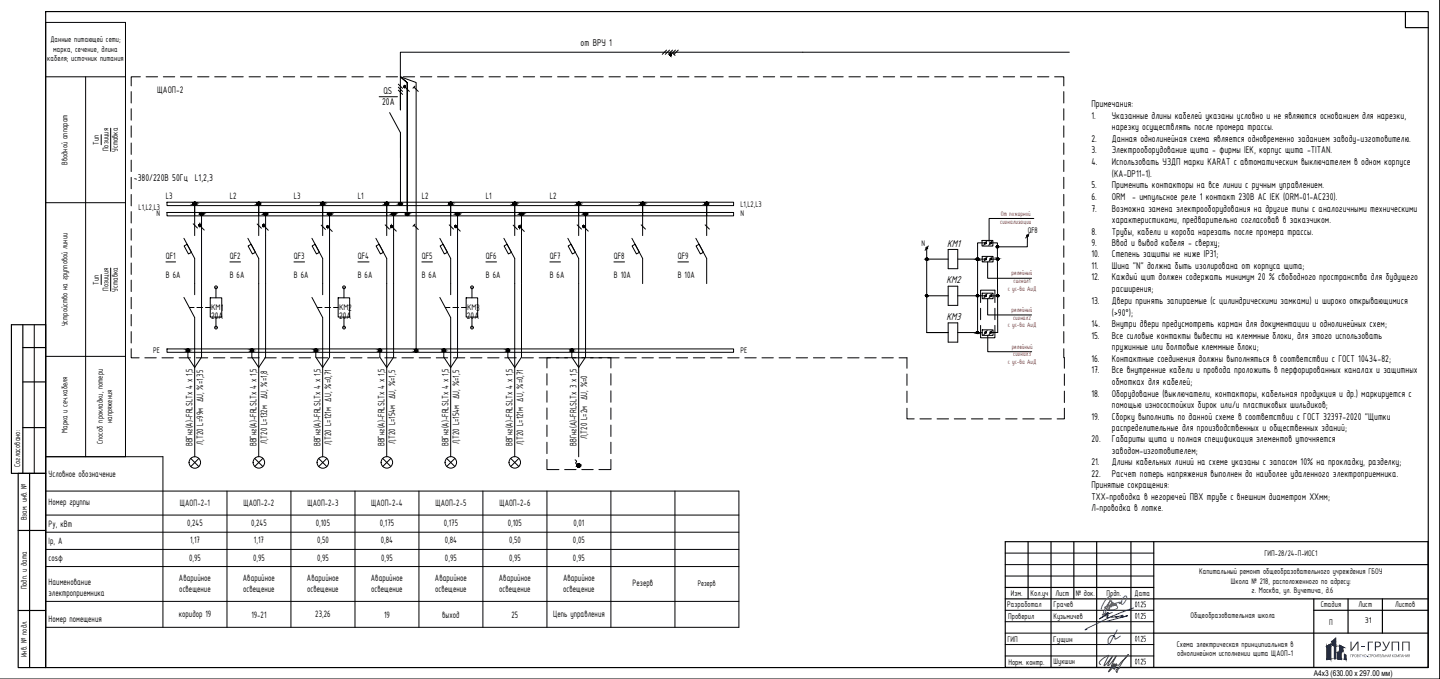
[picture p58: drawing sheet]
<svg xmlns="http://www.w3.org/2000/svg" width="630mm" height="297mm" viewBox="0 0 630 297" stroke-linecap="round" stroke-linejoin="round" font-family="sans-serif">
<defs><g id="words">
<text font-size="5.6" fill="#193153" x="597.9" y="284.7">ГРУПП</text>
<g font-size="4.8">
<text x="414.4" y="107.9">KM1</text>
<text x="414.2" y="123.9">KM2</text>
<text x="414.2" y="140">KM3</text>
</g>
<g font-size="4.7">
<text x="254" y="20.1">от ВРУ 1</text>
<text x="167.8" y="41.2">QS</text>
<text x="167.2" y="45.8">20A</text>
<text x="477.5" y="47">Примечания:</text>
<text x="477.5" y="52">1.</text>
<text x="486.5" y="52">Указанные длины кабелей указаны условно и не являются основанием для нарезки,</text>
<text x="486.5" y="57.1">нарезку осуществлять после промера трассы.</text>
<text x="477.5" y="62">2.</text>
<text x="486.5" y="62">Данная однолинейная схема является одновременно заданием заводу-изготовителю.</text>
<text x="477.5" y="67">3.</text>
<text x="486.5" y="67">Электрооборудование щита - фирмы IEK, корпус щита -TITAN.</text>
<text x="477.5" y="72">4.</text>
<text x="486.5" y="72">Использовать УЗДП марки KARAT c автоматическим выключателем в одном корпусе</text>
<text x="486.5" y="77.3">(KA-DP11-1).</text>
<text x="58.6" y="79.1">~380/220В 50Гц L1,2,3</text>
<text x="477.5" y="82.3">5.</text>
<text x="486.5" y="82.3">Применить контакторы на все линии с ручным управлением.</text>
<text x="477.5" y="87.6">6.</text>
<text x="486.5" y="87.6">ORM - импульсное реле 1 контакт 230В AC IEK (ORM-01-AC230).</text>
<text x="477.5" y="92.7">7.</text>
<text x="486.5" y="92.7">Возможна замена электрооборудования на другие типы с аналогичными техническими</text>
<text x="486.5" y="97.6">характеристиками, предварительно согласовав в заказчиком.</text>
<text x="477.5" y="102.6">8.</text>
<text x="477.5" y="107.6">9.</text>
<text x="486.5" y="102.6">Трубы, кабели и короба нарезать после промера трассы.</text>
<text x="486.5" y="107.6">Ввод и вывод кабеля - сверху;</text>
<text x="477.5" y="112.6">10.</text>
<text x="486.5" y="112.6">Степень защиты не ниже IP31;</text>
<text x="477.5" y="117.6">11.</text>
<text x="486.5" y="117.6">Шина &quot;N&quot; должна быть изолирована от корпуса щита;</text>
<text x="477.5" y="122.6">12.</text>
<text x="486.5" y="122.6">Каждый щит должен содержать минимум 20 % свободного пространства для будущего</text>
<text x="486.5" y="127.6">расширения;</text>
<text x="477.5" y="133">13.</text>
<text x="486.5" y="133">Двери принять запираемые (с цилиндрическими замками) и широко открывающимися</text>
<text x="477.5" y="143.2">14.</text>
<text x="486.5" y="138.2">(&gt;90°);</text>
<text x="486.5" y="143.2">Внутри двери предусмотреть карман для документации и однолинейных схем;</text>
<text x="477.5" y="148.2">15.</text>
<text x="486.5" y="148.2">Все силовые контакты вывести на клеммные блоки, для этого использовать</text>
<text x="486.5" y="153.2">пружинные или болтовые клеммные блоки;</text>
<text x="477.5" y="158.2">16.</text>
<text x="486.5" y="158.2">Контактные соединения должны выполняться в соответствии с ГОСТ 10434-82;</text>
<text x="477.5" y="163.2">17.</text>
<text x="486.5" y="163.2">Все внутренние кабели и провода проложить в перфорированных каналах и защитных</text>
<text x="477.5" y="173.6">18.</text>
<text x="486.5" y="168.3">обмотках для кабелей;</text>
<text x="486.5" y="173.6">Оборудование (выключатели, контакторы, кабельная продукция и др.) маркируется с</text>
<text x="486.5" y="178.5">помощью износостойких бирок или/и пластиковых шильдиков;</text>
<text x="477.5" y="183.5">19.</text>
<text x="486.5" y="183.5">Сборку выполнить по данной схеме в соответствии с ГОСТ 32397-2020 &quot;Щитки</text>
<text x="486.5" y="188.5">распределительные для производственных и общественных зданий;</text>
<text x="477.5" y="193.5">20.</text>
<text x="486.5" y="193.5">Габариты щита и полная спецификация элементов уточняется</text>
<text x="477.5" y="203.6">21.</text>
<text x="486.5" y="198.5">заводом-изготовителем;</text>
<text x="486.5" y="203.6">Длины кабельных линий на схеме указаны с запасом 10% на прокладку, разделку;</text>
<text x="477.5" y="208.6">22.</text>
<text x="486.5" y="208.6">Расчет потерь напряжения выполнен до наиболее удаленного электроприемника.</text>
<text x="477.5" y="213.6">Принятые сокращения:</text>
<text x="477.5" y="218.6">ТХХ-проводка в негорючей ПВХ трубе с внешним диаметром ХХмм;</text>
<text x="477.5" y="223.5">Л-проводка в лотке.</text>
</g>
<g font-size="4.5">
<text x="68.7" y="40.5">ЩАОП-2</text>
<text x="96.6" y="136">1</text>
<text x="152.4" y="136">2</text>
<text x="208.4" y="136">3</text>
<text x="92.3" y="139.7">20А</text>
<text x="148.3" y="139.7">20А</text>
<text x="204.3" y="139.7">20А</text>
</g>
<g font-size="4.4">
<text x="72.6" y="86.9">L3</text>
<text x="100.6" y="86.9">L2</text>
<text x="128.6" y="86.9">L3</text>
<text x="156.6" y="86.9">L1</text>
<text x="184.6" y="86.9">L2</text>
<text x="212.6" y="86.9">L1</text>
<text x="240.6" y="86.9">L2</text>
<text x="72.6" y="113.4">QF1</text>
<text x="100.6" y="113.4">QF2</text>
<text x="128.6" y="113.4">QF3</text>
<text x="156.6" y="113.4">QF4</text>
<text x="184.6" y="113.4">QF5</text>
<text x="212.6" y="113.4">QF6</text>
<text x="240.6" y="113.4">QF7</text>
<text x="268.6" y="113.4">QF8</text>
<text x="296.6" y="113.4">QF9</text>
<text x="72.6" y="121.5">B 6A</text>
<text x="100.6" y="121.5">B 6A</text>
<text x="128.6" y="121.5">B 6A</text>
<text x="156.6" y="121.5">B 6A</text>
<text x="184.6" y="121.5">B 6A</text>
<text x="212.6" y="121.5">B 6A</text>
<text x="240.6" y="121.5">B 6A</text>
<text x="268.6" y="121.5">B 10A</text>
<text x="296.6" y="121.5">B 10A</text>
<text x="84.2" y="195.3" transform="rotate(-90 84.2 195.3)">ВВГнг(А)-FRLSLTx 4 x 1,5</text>
<text x="88.9" y="194.5" transform="rotate(-90 88.9 194.5)">Л,Т20 L=99м ∆U, %=1,35</text>
<text x="112.2" y="195.3" transform="rotate(-90 112.2 195.3)">ВВГнг(А)-FRLSLTx 4 x 1,5</text>
<text x="116.9" y="194.3" transform="rotate(-90 116.9 194.3)">Л,Т20 L=132м ∆U, %=1,8</text>
<text x="140.2" y="195.3" transform="rotate(-90 140.2 195.3)">ВВГнг(А)-FRLSLTx 4 x 1,5</text>
<text x="144.9" y="194.8" transform="rotate(-90 144.9 194.8)">Л,Т20 L=121м ∆U, %=0,71</text>
<text x="168.2" y="195.3" transform="rotate(-90 168.2 195.3)">ВВГнг(А)-FRLSLTx 4 x 1,5</text>
<text x="172.9" y="194.4" transform="rotate(-90 172.9 194.4)">Л,Т20 L=154м ∆U, %=1,5</text>
<text x="196.2" y="195.3" transform="rotate(-90 196.2 195.3)">ВВГнг(А)-FRLSLTx 4 x 1,5</text>
<text x="200.9" y="194.4" transform="rotate(-90 200.9 194.4)">Л,Т20 L=154м ∆U, %=1,5</text>
<text x="224.2" y="195.3" transform="rotate(-90 224.2 195.3)">ВВГнг(А)-FRLSLTx 4 x 1,5</text>
<text x="228.9" y="194.8" transform="rotate(-90 228.9 194.8)">Л,Т20 L=121м ∆U, %=0,71</text>
<text x="252.2" y="195.1" transform="rotate(-90 252.2 195.1)">ВВГнг(А)-FRLSLTx 3 x 1,5</text>
<text x="256.9" y="192.1" transform="rotate(-90 256.9 192.1)">Л,Т20 L=2м ∆U, %=0</text>
<text x="21.3" y="208.7">Условное обозначение</text>
<text x="21.3" y="221.1">Номер группы</text>
<text x="78.7" y="221.2">ЩАОП-2-1</text>
<text x="106.5" y="221.2">ЩАОП-2-2</text>
<text x="134.5" y="221.2">ЩАОП-2-3</text>
<text x="162.4" y="221.2">ЩАОП-2-4</text>
<text x="190.5" y="221.2">ЩАОП-2-5</text>
<text x="218.5" y="221.2">ЩАОП-2-6</text>
<text x="21.3" y="230.5">Py, кВт</text>
<text x="81.9" y="230.2">0,245</text>
<text x="109.9" y="230.2">0,245</text>
<text x="138.2" y="230.2">0,105</text>
<text x="166.2" y="230.2">0,175</text>
<text x="194.2" y="230.2">0,175</text>
<text x="222.2" y="230.2">0,105</text>
<text x="250.9" y="230.2">0,01</text>
<text x="21.3" y="238">Ip, А</text>
<text x="83.1" y="237.7">1,17</text>
<text x="111.1" y="237.7">1,17</text>
<text x="138.7" y="237.7">0,50</text>
<text x="166.6" y="237.7">0,84</text>
<text x="194.6" y="237.7">0,84</text>
<text x="222.7" y="237.7">0,50</text>
<text x="250.7" y="237.7">0,05</text>
<text x="21.3" y="245.5">cosφ</text>
<text x="82.7" y="245.2">0,95</text>
<text x="110.7" y="245.2">0,95</text>
<text x="138.7" y="245.2">0,95</text>
<text x="166.7" y="245.2">0,95</text>
<text x="194.7" y="245.2">0,95</text>
<text x="222.7" y="245.2">0,95</text>
<text x="250.7" y="245.2">0,95</text>
<text x="21.3" y="256">Наименование</text>
<text x="78.3" y="254.3">Аварийное</text>
<text x="106.3" y="254.3">Аварийное</text>
<text x="134.3" y="254.3">Аварийное</text>
<text x="162.3" y="254.3">Аварийное</text>
<text x="190.3" y="254.3">Аварийное</text>
<text x="218.3" y="254.3">Аварийное</text>
<text x="246.3" y="254.3">Аварийное</text>
<text x="276.8" y="256.4">Резерв</text>
<text x="21.3" y="260.7">электроприемника</text>
<text x="78.4" y="259">освещение</text>
<text x="106.4" y="259">освещение</text>
<text x="134.4" y="259">освещение</text>
<text x="162.4" y="259">освещение</text>
<text x="190.4" y="259">освещение</text>
<text x="218.4" y="259">освещение</text>
<text x="246.4" y="259">освещение</text>
<text x="78.2" y="269.7">коридор 19</text>
<text x="138" y="269.9">23,26</text>
<text x="242" y="269.7">Цепь управления</text>
<text x="21.3" y="272.1">Номер помещения</text>
<text x="110" y="270.2">19-21</text>
<text x="168" y="270.2">19</text>
<text x="193.5" y="270.2">выход</text>
<text x="223.8" y="270.2">25</text>
</g>
<g font-size="3.9">
<text x="22.1" y="18.5">Данные питающей сети;</text>
<text x="23.3" y="22.7">марка, сечение, длина</text>
<text x="20.7" y="26.9">кабеля; источник питания</text>
<text x="43.3" y="63.3" transform="rotate(-90 43.3 63.3)">Тип</text>
<text x="47.4" y="66.2" transform="rotate(-90 47.4 66.2)">Позиция</text>
<text x="51.6" y="66.4" transform="rotate(-90 51.6 66.4)">Уставка</text>
<text x="29.6" y="72.1" transform="rotate(-90 29.6 72.1)">Вводной аппарат</text>
<text x="60.7" y="91.7">L1,L2,L3</text>
<text x="68.5" y="94.6">N</text>
<text x="323.9" y="90.5">L1,L2,L3</text>
<text x="323.9" y="94.6">N</text>
<text x="403.1" y="107.6">N</text>
<text x="449.7" y="102.1">QF8</text>
<text x="43.3" y="124.5" transform="rotate(-90 43.3 124.5)">Тип</text>
<text x="47.4" y="127.3" transform="rotate(-90 47.4 127.3)">Позиция</text>
<text x="51.6" y="127.6" transform="rotate(-90 51.6 127.6)">Уставка</text>
<text x="92.3" y="135.7">КМ</text>
<text x="148.3" y="135.7">КМ</text>
<text x="204.3" y="135.7">КМ</text>
<text x="29.6" y="142.7" transform="rotate(-90 29.6 142.7)">Устройство на групповой линии</text>
<text x="67.1" y="154.6">PE</text>
<text x="323.9" y="154.6">PE</text>
<text x="49.1" y="185.2" transform="rotate(-90 49.1 185.2)">напряжения</text>
<text x="29.6" y="189.5" transform="rotate(-90 29.6 189.5)">Марка и сеч.кабеля</text>
<text x="45" y="194.3" transform="rotate(-90 45 194.3)">Способ прокладки, потери</text>
<text x="8.8" y="204.3" transform="rotate(-90 8.8 204.3)">Согласовано:</text>
<text x="11.7" y="227.7" transform="rotate(-90 11.7 227.7)">Взам. инв. №</text>
<text x="553.3" y="243.4">ГИП-28/24-П-ИОС1</text>
<text x="524.7" y="251.2">Капитальный ремонт общеобразовательного учреждения ГБОУ</text>
<text x="11.7" y="257.8" transform="rotate(-90 11.7 257.8)">Подп. и дата</text>
<text x="538.6" y="255.3">Школа № 218, расположенного по адресу:</text>
<text x="442.3" y="260.7">Изм.</text>
<text x="450.9" y="260.7">Кол.уч</text>
<text x="461.9" y="260.7">Лист</text>
<text x="470.7" y="260.7">№ док.</text>
<text x="484.2" y="260.7">Подп.</text>
<text x="496.4" y="260.5">Дата</text>
<text x="547.6" y="259.5">г. Москва, ул. Вучетича, д.6</text>
<text x="440.7" y="265.5">Разработал</text>
<text x="461" y="265.6">Грачев</text>
<text x="496.4" y="265.6">01.25</text>
<text x="577.8" y="265.7">Стадия</text>
<text x="594.4" y="265.7">Лист</text>
<text x="610.4" y="265.7">Листов</text>
<text x="441.1" y="270.8">Проверил</text>
<text x="460.9" y="270.6">Кузьмичев</text>
<text x="496.4" y="270.6">01.25</text>
<text x="520.9" y="270.2">Общеобразовательная школа</text>
<text x="581.5" y="273.2">П</text>
<text x="597.2" y="272.7">31</text>
<text x="440.8" y="280.8">ГИП</text>
<text x="460.8" y="280.7">Гущин</text>
<text x="496.4" y="280.7">01.25</text>
<text x="11.7" y="287.6" transform="rotate(-90 11.7 287.6)">Инв. № подл.</text>
<text x="514.9" y="283">Схема электрическая принципиальная в</text>
<text x="515.1" y="287.1">однолинейном исполнении щита ЩАОП-1</text>
<text x="441.2" y="290.7">Норм. контр.</text>
<text x="461" y="290.6">Шукшин</text>
<text x="496.4" y="290.6">01.25</text>
</g>
<text font-size="3.8" x="305.4" y="256.3">Резерв</text>
<text font-size="3.5" x="574.8" y="295.8">A4x3 (630.00 х 297.00 мм)</text>
<g font-size="3.1" fill="#f00">
<text x="437.9" y="94.6">От пожарной</text>
<text x="437.6" y="97.9">сигнализации</text>
<text x="442.6" y="120.4">релейный</text>
<text x="443.4" y="123.8">сигнал1</text>
<text x="440.9" y="127.1">с ус-ва АиД</text>
<text x="442.6" y="136.5">релейный</text>
<text x="440.9" y="143.2">с ус-ва АиД</text>
<text x="443.3" y="139.8">сигнал2</text>
<text x="442.7" y="152.6">релейный</text>
<text x="443.3" y="155.9">сигнал3</text>
<text x="441" y="159.2">с ус-ва АиД</text>
</g>
</g></defs>
<!-- layer: 0 -->
<g fill="none" stroke="#000" stroke-width=".44">
<path d="M20 9.8h34.9v190h-34.9zM629.9 .1v296.9h-629.9M20 33.6h34.9M37.5 33.6v166.2M61.4 33.6h-4v4M63.9 33.6h5.1M71.5 33.6h5M79 33.6h4.9M86.4 33.6h5M93.9 33.6h5M101.4 33.6h5M109 33.6h5"/>
<path d="M116.5 33.6h5M124 33.6h4.9M131.4 33.6h5M138.9 33.6h5M146.4 33.6h5M154 33.6h5M161.5 33.6h5M169 33.6h4.9M174.3 36.8l1.8 1.9M174.3 38.1l1.8 1.9M174.3 39.4l1.8 1.9M175.2 33.6l6.9 2.5v117.3"/>
<path d="M175.2 38.8v9.3M176.4 33.6h5M177.2 38.1l1.9 1.9M181.1 38.1l1.9 1.9M181.6 37.7l-.9 .9M183.9 33.6h5M191.4 33.6h5M199 33.6h5M206.5 33.6h5M214 33.6h4.9M221.4 33.6h5M228.9 33.6h5"/>
<path d="M236.4 33.6h5M244 33.6h5M251.5 33.6h5M259 33.6h4.9M266.4 33.6h5M273.9 33.6h5M281.4 33.6h5.1M289 33.6h5M291.6 21.9l-1.8 1.9M292.9 21.9l-1.8 1.9M294.3 21.9l-1.9 1.9M294.4 23.3l1 .9"/>
<path d="M295.5 21.9l-1.8 1.9M296.5 33.6h5M296.8 21.9l-1.9 1.9M304 33.6h4.9M311.4 33.6h5M318.9 33.6h5M326.4 33.6h5.1M334 33.6h5M341.5 33.6h5M349 33.6h4.9M356.4 33.6h5M363.9 33.6h5"/>
<path d="M371.4 33.6h5.1M379 33.6h5M386.5 33.6h5M394 33.6h4.9M401.4 33.6h5M408.9 33.6h5M416.4 33.6h5.1M424 33.6h5M431.5 33.6h5M439 33.6h4.9M446.4 33.6h5M453.9 33.6h5"/>
<path d="M461.4 33.6h4.1v4M467.9 22.8h-292.7v25.3M44.3 58.9v4.4M48.4 56.1v10.1M57.4 40.1v5M57.4 47.6v5M57.4 55.1v5M165.9 42.3h8M170.5 49.3l4.7 8.8v31.1M465.5 40.1v5M465.5 47.6v5M465.5 55.1v5"/>
<path d="M57.4 62.6v4.9M57.4 70v5M57.4 77.6v5M465.5 62.6v4.9M465.5 70v5M465.5 77.5v5M20 88.7h34.9M57.4 85.1v5M57.4 92.6v5M73.1 88.5h247.9v1.4h-247.9zM73.1 92.9h247.9v1.5h-247.9zM84.5 97.9l1.9 1.9"/>
<path d="M85.2 89.1v14M87.5 98.8l1.9 1.9M88.2 93.6v62.6l-3 4.6-3-4.6v-2.9M112.5 98l1.9 1.9M113.2 89.1v14M115.5 98.9l1.9 1.8M116.2 93.6v62.6l-3 4.6-3-4.6v-2.9M140.5 98.5l1.9 1.9M141.2 89.1v14M143.5 99.4l1.9 1.8M144.2 93.6v62.6l-3 4.6-3-4.6v-2.9M168.5 98.4l1.9 1.8"/>
<path d="M169.2 89.1v14M171.5 99.3l1.9 1.8M172.2 93.6v62.6l-3 4.6-3-4.6v-2.9M178.2 91.8v-55.6l-3-2.6 3 2.6v57.5M181.1 98.5l1.9 1.9M181.6 98.1l-.9 .9M196.6 98.4l1.8 1.8M197.2 89.1v14M199.5 99.3l1.9 1.8M200.2 93.6v62.6l-3 4.6-3-4.6v-2.9M224.5 98.5l1.9 1.9M225.2 89.1v14"/>
<path d="M227.5 99.4l1.9 1.8M228.2 93.6v62.6l-3 4.6-3-4.6v-2.9M252.5 98.4l1.9 1.8M253.2 89.1v14M255.5 99.3l1.9 1.8M256.2 93.6v62.6l-3 4.6-3-4.6v-2.9M280.5 98.4l1.9 1.8M281.2 89.1v14M308.5 98.4l1.9 1.8M309.2 89.1v14M452.3 95.6h-19.5v10.1M465.5 85v5.1"/>
<path d="M465.5 92.6v5M48.4 117.2v10.1M57.4 100.1v5M57.4 107.6v5M57.4 115v5M72.6 114.6h4.2M80.5 104.3l4.7 8.8v15.8M80.6 107.6l1.3-.7 1.9 3.5-1.3 .7zM100.6 114.6h4.6M108.5 104.3l4.7 8.8v86.7M108.5 107.6l1.4-.7 1.9 3.5-1.4 .7zM128.6 114.6h4.7"/>
<path d="M136.5 104.3l4.7 8.8v15.8M136.6 107.6l1.3-.7 1.9 3.5-1.3 .7zM156.6 114.6h4.9M164.5 104.3l4.7 8.8v86.7M164.5 107.6l1.4-.7 1.9 3.5-1.3 .7zM184.6 114.6h4.6M192.4 104.3l4.8 8.8v15.8M192.6 107.6l1.3-.7 1.9 3.5-1.4 .7zM212.6 114.6h4.7M220.5 104.3l4.7 8.8v86.7M220.6 107.6l1.3-.7 1.9 3.5-1.3 .7zM240.6 114.6h4.6"/>
<path d="M248.5 104.3l4.7 8.8v86.7M248.6 107.6l1.3-.7 1.9 3.5-1.4 .7zM268.6 114.6h4.7M276.5 104.3l4.7 8.8v11M276.6 107.6l1.3-.7 1.9 3.5-1.3 .7zM296.6 114.6h4.6M304.5 104.3l4.7 8.8v11M304.5 107.6l1.4-.7 1.9 3.5-1.3 .7zM405.5 108.6v36.9h9.4M406.2 107.6l-1.5 1.9M427.7 113.4h3.5M429.7 105.2h4.7v2.4h-4.7z"/>
<path d="M429.8 112.2h4.7v2.4h-4.7zM430.6 106.2h-2.9v39.3M431.8 105.4l-1.4 1.9M431.9 112.4l-1.5 1.9M432.1 114.6v7.1h19.3M433.5 113.4h3M433.6 106.2h2.8l.1 39.2h-3M434.1 105.4l-1.5 1.9M434.2 112.4l-1.5 1.9M449.5 103.2v4.8h-13.1M450.3 102.2l-1.5 1.9M465.5 100.1v5"/>
<path d="M465.5 107.6v5M465.5 115v5M44.3 120.1v4.4M57.4 122.5v5M57.4 130.1v5M57.4 137.6v5M80.5 130.1l4.7 8.8v60.9M82.8 134.5h2.1M86.1 134.5h2.5M89.9 134.5h2.1M92 130.3h5v8.4h-5zM94.5 125.7v4.6"/>
<path d="M94.5 138.7v4.6M136.5 130.1l4.7 8.8v60.9M138.8 134.5h2.1M142.2 134.5h2.5M145.9 134.5h2.1M148 130.3h5v8.4h-5zM150.5 125.7v4.6M150.5 138.7v4.6M192.4 130.1l4.8 8.8v60.9M194.8 134.5h2.1M198.2 134.5h2.5M201.9 134.5h2.1"/>
<path d="M204 130.3h5v8.4h-5zM206.5 125.7v4.6M206.5 138.7v4.6M419.1 129.4h12.1M429 132.4v-5.5h6.3v5.5M429 134.9v5M429.8 128.3h4.7v2.4h-4.7zM431.9 128.5l-1.5 1.9M432.1 130.7v7.1h19.3M433.5 129.4h3M434.2 128.5l-1.5 1.9M435.3 134.9v5"/>
<path d="M465.5 122.5v5M465.5 130v5M465.5 137.5v5.1M15 142.1v65M20 155.9h34.9M57.4 152.6v3.9h3.5M57.4 145.1v5M63.4 156.5h5M70.9 156.5h5M73.1 152.6h247.9v1.5h-247.9zM78.4 156.5h5M85.9 156.5h5"/>
<path d="M93.4 156.5h5M100.9 156.5h5M108.4 156.5h5M115.9 156.5h5M123.4 156.5h5M130.9 156.5h5M138.4 156.5h5M145.9 156.5h5M153.4 156.5h5M160.9 156.5h5M168.4 156.5h5M175.9 156.5h5"/>
<path d="M183.4 156.5h5M190.9 156.5h5M198.4 156.5h5M205.9 156.5h5M213.4 156.5h5M220.9 156.5h5M228.4 156.5h5M235.9 156.5h5M243.4 156.5h27.5M244.6 156.5h-5.3v4.5M267.3 156.5v4.5M273.4 156.5h5"/>
<path d="M280.9 156.5h5M288.4 156.5h5M295.9 156.5h5M303.4 156.5h5M310.9 156.5h5M318.4 156.5h5M325.9 156.5h5M333.4 156.5h5M340.9 156.5h5M348.4 156.5h5M355.9 156.5h5M363.4 156.5h5"/>
<path d="M370.9 156.5h5M378.4 156.5h5M385.9 156.5h5M393.4 156.5h3.4v4.6M419.1 145.5h8.6M427.7 145.5h2.1M429 142.4v5.4h6.3v-5.4M429.8 144.3h4.7v2.4h-4.7zM431.9 144.6l-1.5 1.9M432.2 146.7v7.2h19.2M434.2 144.6l-1.5 1.9M465.5 152.6l.2 8.5"/>
<path d="M465.5 145.1v5M239.3 163.5v5M239.3 171v5M239.3 178.5v5M267.3 163.5v5M267.3 171v5M267.3 178.5v5M396.8 178.6v4.6h3.2M396.8 163.6v5M396.8 171.1v5M465.7 178.6v4.6h-3.2M465.7 163.6v5"/>
<path d="M465.7 171.1v5M239.3 186v5M239.3 193.4v5M267.3 186v5M267.3 193.4v5M402.5 183.2h5M410 183.2h5M417.5 183.2h5M425 183.2h5M432.5 183.2h5M440 183.2h5M447.5 183.2h5"/>
<path d="M455 183.2h5M20 214.8h303.3v59.6h-303.3v-74.6h51.3v74.6M83.5 200.6l3.5 3.5M87 200.6l-3.5 3.5M99.3 214.8v59.6M111.5 200.6l3.5 3.5M115 200.6l-3.5 3.5M127.3 214.8v59.6M139.4 200.6l3.6 3.5M143 200.6l-3.6 3.5M155.3 214.8v59.6M167.5 200.6l3.5 3.5"/>
<path d="M171 200.6l-3.5 3.5M183.3 214.8v59.6M195.5 200.6l3.5 3.5M199 200.6l-3.5 3.5M211.3 214.8v59.6M223.5 200.6l3.5 3.5M227 200.6l-3.5 3.5M239.3 201v4.4h5.3M239.3 214.8v59.6M247.1 205.4h5M251.6 201.2l.4 .2a.73 .73 0 0 1-.1 1.2l1.3 1.1M254.6 205.4h4.9"/>
<path d="M267.3 201v4.4h-5.3M267.3 214.8v59.6M295.3 214.8v59.6M20 225.3h303.3M20 232.8h303.3M20 240.4h303.3M20 247.8h303.3M439.8 242h65M439.8 247h65M439.8 252h65M20 263.1h303.3M439.8 267h65"/>
<path d="M439.8 272h65M439.8 277h65M439.8 282h65M439.8 287h65"/>
<circle cx="177.1" cy="37.9" r=".32"/>
<circle cx="293.4" cy="24" r=".32"/>
<circle cx="85.2" cy="89" r=".61"/>
<circle cx="87.3" cy="98.6" r=".32"/>
<circle cx="88.2" cy="93.6" r=".61"/>
<circle cx="113.2" cy="89" r=".61"/>
<circle cx="115.3" cy="98.6" r=".32"/>
<circle cx="116.2" cy="93.6" r=".61"/>
<circle cx="141.2" cy="89" r=".61"/>
<circle cx="143.3" cy="99.2" r=".32"/>
<circle cx="144.2" cy="93.6" r=".61"/>
<circle cx="169.2" cy="89" r=".61"/>
<circle cx="171.3" cy="99" r=".32"/>
<circle cx="172.2" cy="93.6" r=".61"/>
<circle cx="175.2" cy="89.2" r=".61"/>
<circle cx="178.2" cy="93.7" r=".61"/>
<circle cx="197.2" cy="89" r=".61"/>
<circle cx="199.3" cy="99" r=".32"/>
<circle cx="200.2" cy="93.6" r=".61"/>
<circle cx="225.2" cy="89" r=".61"/>
<circle cx="227.3" cy="99.2" r=".32"/>
<circle cx="228.2" cy="93.6" r=".61"/>
<circle cx="253.2" cy="89" r=".61"/>
<circle cx="255.3" cy="99" r=".32"/>
<circle cx="256.2" cy="93.6" r=".61"/>
<circle cx="281.2" cy="89" r=".61"/>
<circle cx="309.2" cy="89" r=".61"/>
<circle cx="405.5" cy="108.5" r=".4"/>
<circle cx="431.1" cy="106.3" r=".4"/>
<circle cx="431.2" cy="113.3" r=".4"/>
<circle cx="433.4" cy="106.3" r=".4"/>
<circle cx="433.5" cy="113.3" r=".4"/>
<circle cx="449.6" cy="103.1" r=".4"/>
<circle cx="94.5" cy="125.7" r=".61"/>
<circle cx="150.5" cy="125.7" r=".61"/>
<circle cx="206.5" cy="125.7" r=".61"/>
<circle cx="431.2" cy="129.4" r=".4"/>
<circle cx="433.5" cy="129.4" r=".4"/>
<circle cx="82.2" cy="153.3" r=".61"/>
<circle cx="94.5" cy="143.3" r=".61"/>
<circle cx="110.2" cy="153.3" r=".61"/>
<circle cx="138.2" cy="153.3" r=".61"/>
<circle cx="150.5" cy="143.3" r=".61"/>
<circle cx="166.2" cy="153.3" r=".61"/>
<circle cx="182.1" cy="153.4" r=".61"/>
<circle cx="194.2" cy="153.3" r=".61"/>
<circle cx="206.5" cy="143.3" r=".61"/>
<circle cx="222.2" cy="153.3" r=".61"/>
<circle cx="250.2" cy="153.3" r=".61"/>
<circle cx="431.2" cy="145.5" r=".4"/>
<circle cx="433.5" cy="145.5" r=".4"/>
<circle cx="85.2" cy="202.3" r="2.52"/>
<circle cx="113.3" cy="202.3" r="2.52"/>
<circle cx="141.2" cy="202.3" r="2.52"/>
<circle cx="169.3" cy="202.3" r="2.52"/>
<circle cx="197.3" cy="202.3" r="2.52"/>
<circle cx="225.2" cy="202.3" r="2.52"/>
<circle cx="253.3" cy="203.6" r=".7"/>
</g>
<g fill="#000" stroke="#000" stroke-width=".44">
<path d="M177.3 37.7v.3zM293.7 23.9v.2zM85 88.5h.3zM85 89.6h.3zM87.6 98.4v.3zM88 93h.3zM113 88.5h.4zM113 89.6h.4zM115.6 98.5v.3zM116 94.1h.4zM141 88.5h.4zM143 99v.3z"/>
<path d="M143.6 99v.3zM144 93h.4zM144 94.1h.4zM169 89.6h.4zM171 98.9v.3zM171.6 98.9v.3zM172 93h.3zM172 94.1h.3zM175 89.8h.4zM178 93.1h.4zM197 88.5h.4zM197 89.6h.4z"/>
<path d="M199.1 98.9v.3zM199.6 98.9v.3zM200 93h.4zM200 94.1h.4zM225 88.5h.3zM225 89.6h.3zM227 99v.3zM227.6 99v.3zM228 93h.3zM228 94.1h.3zM253 88.5h.4zM253 89.6h.4z"/>
<path d="M255 98.9v.3zM255.6 98.9v.3zM256 93h.4zM256 94.1h.4zM281.1 88.5h.2zM281.1 89.6h.2zM309 88.5h.4zM309 89.6h.4zM82 153.8h.3zM82 152.7h.3zM110 153.8h.4zM110 152.7h.4z"/>
<path d="M138 153.8h.3zM138 152.7h.3zM166 153.8h.4zM166 152.7h.4zM181.9 154h.3zM194 153.8h.4zM222 152.7h.4zM250 153.8h.4zM250 152.7h.4zM253.1 204.4h.2zM253.1 204.4h.3z"/>
<path d="M176.7 37.7v.3zM176.7 37.7v.3z"/>
<path d="M176.8 37.7l-.1 .3zM176.8 37.7v.4z"/>
<path d="M176.8 37.7v.4zM176.8 37.7v.4z"/>
<path d="M176.8 37.7v.4zM176.9 37.6v.6z"/>
<path d="M176.9 37.6v.6zM176.9 37.6v.6z"/>
<path d="M176.9 37.6v.6zM177 37.6v.6z"/>
<path d="M177 37.6v.6zM177 37.6v.6z"/>
<path d="M177 37.6v.6zM177.1 37.6l-.1 .6z"/>
<path d="M177.1 37.6v.6zM177.2 37.6l-.1 .6z"/>
<path d="M177.2 37.6v.6zM177.2 37.6v.6z"/>
<path d="M177.2 37.6v.6zM177.2 37.7v.5z"/>
<path d="M177.2 37.7v.4zM177.3 37.7l-.1 .4z"/>
<path d="M177.3 37.7v.4zM177.3 37.7v.4z"/>
<path d="M293.2 23.9v.3zM293.2 23.8v.4z"/>
<path d="M293.2 23.8v.4zM293.2 23.7v.5z"/>
<path d="M293.2 23.7l.1 .5zM293.2 23.7l.1 .5z"/>
<path d="M293.3 23.7v.6zM293.3 23.7v.6z"/>
<path d="M293.3 23.7l.1 .6zM293.3 23.7l.1 .6z"/>
<path d="M293.4 23.7v.6zM293.4 23.7v.6z"/>
<path d="M293.4 23.7l.1 .6zM293.4 23.7l.1 .6z"/>
<path d="M293.5 23.7v.6zM293.5 23.7v.6z"/>
<path d="M293.5 23.7v.6zM293.5 23.7l.1 .5z"/>
<path d="M293.6 23.7v.5zM293.6 23.7v.5z"/>
<path d="M293.6 23.7v.5zM293.6 23.7l.1 .5z"/>
<path d="M293.7 23.8v.4zM293.7 23.8v.3z"/>
<path d="M85 88.5h.5zM84.9 88.5h.6z"/>
<path d="M85 88.5h.5zM84.9 88.5h.6z"/>
<path d="M84.9 88.5l.7 .1zM84.8 88.6h.8z"/>
<path d="M84.9 89.6h.6zM84.9 89.6h.4z"/>
<path d="M84.9 88.5l.7 .1zM84.8 88.6h.8z"/>
<path d="M84.9 89.6h.6zM84.9 89.6h.4z"/>
<path d="M84.8 88.6l.8 .1zM84.8 88.6l.8 .1z"/>
<path d="M84.8 89.6h.8zM84.8 89.6h.7z"/>
<path d="M84.8 88.6l.8 .1zM84.8 88.6l.8 .1z"/>
<path d="M84.8 89.6h.8zM84.8 89.6h.7z"/>
<path d="M84.8 88.7l.9 .1zM84.7 88.8h1z"/>
<path d="M84.8 89.5h.8zM84.8 89.5l.8 .1z"/>
<path d="M84.8 88.7l.9 .1zM84.7 88.8h1z"/>
<path d="M84.8 89.5h.8zM84.8 89.5l.8 .1z"/>
<path d="M84.7 88.8h1.1zM84.7 88.8h1.1z"/>
<path d="M84.7 89.4h1zM84.7 89.4l.9 .1z"/>
<path d="M84.7 88.8h1.1zM84.7 88.8h1.1z"/>
<path d="M84.7 89.4h1zM84.7 89.4l.9 .1z"/>
<path d="M84.6 88.8l1.2 .2zM84.6 88.8l1.2 .2z"/>
<path d="M84.6 89l1.2 .1zM84.6 89l1.2 .1z"/>
<path d="M84.6 89.2l1.2 .1zM84.6 89.2l1.2 .1z"/>
<path d="M84.6 89.3h1.2zM84.6 89.3l1.1 .1z"/>
<path d="M84.6 88.8l1.2 .2zM84.6 88.8l1.2 .2z"/>
<path d="M84.6 89l1.2 .1zM84.6 89l1.2 .1z"/>
<path d="M84.6 89.2l1.2 .1zM84.6 89.2l1.2 .1z"/>
<path d="M84.6 89.3h1.2zM84.6 89.3l1.1 .1z"/>
<path d="M84.6 89.1h1.2zM84.6 89.1l1.2 .1z"/>
<path d="M84.6 89.1h1.2zM84.6 89.1l1.2 .1z"/>
<path d="M87 98.4v.3zM87 98.4v.3z"/>
<path d="M87 98.4v.3zM87 98.4v.3z"/>
<path d="M87 98.4v.3zM87.1 98.3v.5z"/>
<path d="M87.1 98.3v.5zM87.1 98.3v.5z"/>
<path d="M87.1 98.3v.5zM87.2 98.3l-.1 .5z"/>
<path d="M87.2 98.3v.5zM87.2 98.3v.6z"/>
<path d="M87.2 98.3v.6zM87.3 98.2l-.1 .7z"/>
<path d="M87.3 98.2v.7zM87.4 98.3l-.1 .6z"/>
<path d="M87.4 98.3v.6zM87.4 98.3v.6z"/>
<path d="M87.4 98.3v.5zM87.5 98.3l-.1 .5z"/>
<path d="M87.5 98.3v.5zM87.5 98.3v.5z"/>
<path d="M87.5 98.3v.5zM87.5 98.4v.4z"/>
<path d="M87.5 98.4v.3zM87.6 98.4l-.1 .3z"/>
<path d="M88 93h.5zM87.9 93h.6z"/>
<path d="M88 94.1h.3zM88 94.1l.3 .1z"/>
<path d="M88 93h.5zM87.9 93h.6z"/>
<path d="M88 94.1h.3zM88 94.1l.3 .1z"/>
<path d="M87.9 93l.7 .1zM87.8 93.1h.8z"/>
<path d="M87.9 94.1h.6zM87.9 94.1h.4z"/>
<path d="M87.9 93l.7 .1zM87.8 93.1h.8z"/>
<path d="M87.9 94.1h.6zM87.9 94.1h.4z"/>
<path d="M87.8 93.1l.8 .1zM87.8 93.2h.8z"/>
<path d="M87.8 94.1h.8zM87.8 94.1h.7z"/>
<path d="M87.8 93.1l.8 .1zM87.8 93.2h.8z"/>
<path d="M87.8 94.1h.8zM87.8 94.1h.7z"/>
<path d="M87.8 93.2h.9zM87.8 93.2h.9z"/>
<path d="M87.8 94h.8zM87.8 94l.8 .1z"/>
<path d="M87.8 93.2h.9zM87.8 93.2h.9z"/>
<path d="M87.8 94h.8zM87.8 94l.8 .1z"/>
<path d="M87.7 93.2l1 .1zM87.7 93.2l1 .1z"/>
<path d="M87.7 93.9h1zM87.7 93.9l.9 .1z"/>
<path d="M87.7 93.2l1 .1zM87.7 93.2l1 .1z"/>
<path d="M87.7 93.9h1zM87.7 93.9l.9 .1z"/>
<path d="M87.6 93.3l1.2 .2zM87.6 93.3l1.2 .2z"/>
<path d="M87.6 93.8h1.1zM87.6 93.8l1.1 .1z"/>
<path d="M87.6 93.3l1.2 .2zM87.6 93.3l1.2 .2z"/>
<path d="M87.6 93.8h1.1zM87.6 93.8l1.1 .1z"/>
<path d="M87.6 93.5l1.2 .1zM87.6 93.5l1.2 .1z"/>
<path d="M87.6 93.6l1.2 .1zM87.6 93.6l1.2 .1z"/>
<path d="M87.6 93.7h1.2zM87.6 93.7l1.1 .1z"/>
<path d="M87.6 93.5l1.2 .1zM87.6 93.5l1.2 .1z"/>
<path d="M87.6 93.6l1.2 .1zM87.6 93.6l1.2 .1z"/>
<path d="M87.6 93.7h1.2zM87.6 93.7l1.1 .1z"/>
<path d="M113 88.5h.5zM112.9 88.5h.6z"/>
<path d="M113 88.5h.5zM112.9 88.5h.6z"/>
<path d="M112.9 88.5l.6 .1zM112.8 88.6h.7z"/>
<path d="M112.9 89.6h.6zM112.9 89.6h.5z"/>
<path d="M112.9 88.5l.6 .1zM112.8 88.6h.7z"/>
<path d="M112.9 89.6h.6zM112.9 89.6h.5z"/>
<path d="M112.8 88.6l.8 .1zM112.8 88.6l.8 .1z"/>
<path d="M112.8 89.6h.7zM112.8 89.6h.7z"/>
<path d="M112.8 88.6l.8 .1zM112.8 88.6l.8 .1z"/>
<path d="M112.8 89.6h.7zM112.8 89.6h.7z"/>
<path d="M112.7 88.7l1 .1zM112.7 88.7l1 .1z"/>
<path d="M112.7 89.5h.9zM112.7 89.5l.8 .1z"/>
<path d="M112.7 88.7l1 .1zM112.7 88.7l1 .1z"/>
<path d="M112.7 89.5h.9zM112.7 89.5l.8 .1z"/>
<path d="M112.7 88.8h1zM112.7 88.8h1z"/>
<path d="M112.7 89.4h1zM112.7 89.4l.9 .1z"/>
<path d="M112.7 88.8h1zM112.7 88.8h1z"/>
<path d="M112.7 89.4h1zM112.7 89.4l.9 .1z"/>
<path d="M112.6 88.8l1.2 .2zM112.6 88.8l1.2 .2z"/>
<path d="M112.6 89.3h1.1zM112.6 89.3l1.1 .1z"/>
<path d="M112.6 88.8l1.2 .2zM112.6 88.8l1.2 .2z"/>
<path d="M112.6 89.3h1.1zM112.6 89.3l1.1 .1z"/>
<path d="M112.6 89l1.2 .1zM112.6 89l1.2 .1z"/>
<path d="M112.6 89.1l1.2 .1zM112.6 89.1l1.2 .1z"/>
<path d="M112.6 89.2h1.2zM112.6 89.2l1.1 .1z"/>
<path d="M112.6 89l1.2 .1zM112.6 89l1.2 .1z"/>
<path d="M112.6 89.1l1.2 .1zM112.6 89.1l1.2 .1z"/>
<path d="M112.6 89.2h1.2zM112.6 89.2l1.1 .1z"/>
<path d="M115 98.5v.2zM115 98.5v.3z"/>
<path d="M115 98.5v.3zM115.1 98.5v.3z"/>
<path d="M115.1 98.5v.3zM115.1 98.4v.5z"/>
<path d="M115.1 98.4v.5zM115.1 98.4v.5z"/>
<path d="M115.1 98.4v.5zM115.2 98.4v.6z"/>
<path d="M115.2 98.4v.6zM115.2 98.4v.6z"/>
<path d="M115.2 98.4v.6zM115.3 98.3l-.1 .7z"/>
<path d="M115.3 98.3v.7zM115.4 98.4l-.1 .6z"/>
<path d="M115.4 98.4v.6zM115.4 98.4v.6z"/>
<path d="M115.4 98.4v.6zM115.5 98.4l-.1 .6z"/>
<path d="M115.5 98.4v.5zM115.5 98.4v.5z"/>
<path d="M115.5 98.4v.5zM115.6 98.5l-.1 .4z"/>
<path d="M115.6 98.5v.3zM115.6 98.5v.3z"/>
<path d="M116.1 92.9l.3 .1zM116 93h.4z"/>
<path d="M116.1 92.9l.3 .1zM116 93h.4z"/>
<path d="M116 93h.5zM115.9 93h.6z"/>
<path d="M116 93h.5zM115.9 93h.6z"/>
<path d="M115.9 93l.6 .1zM115.8 93.1h.7z"/>
<path d="M115.9 94.1h.6zM115.9 94.1h.5z"/>
<path d="M115.9 93l.6 .1zM115.8 93.1h.7z"/>
<path d="M115.9 94.1h.6zM115.9 94.1h.5z"/>
<path d="M115.8 93.1l.8 .1zM115.7 93.2h.9z"/>
<path d="M115.8 94.1h.7zM115.8 94.1h.7z"/>
<path d="M115.8 93.1l.8 .1zM115.7 93.2h.9z"/>
<path d="M115.8 94.1h.7zM115.8 94.1h.7z"/>
<path d="M115.7 93.2h1zM115.7 93.2h1z"/>
<path d="M115.7 94h.9zM115.7 94l.8 .1z"/>
<path d="M115.7 93.2h1zM115.7 93.2h1z"/>
<path d="M115.7 94h.9zM115.7 94l.8 .1z"/>
<path d="M115.7 93.2l1.1 .1zM115.6 93.3h1.2z"/>
<path d="M115.7 93.9h1zM115.7 93.9l.9 .1z"/>
<path d="M115.7 93.2l1.1 .1zM115.6 93.3h1.2z"/>
<path d="M115.7 93.9h1zM115.7 93.9l.9 .1z"/>
<path d="M115.6 93.3l1.2 .2zM115.6 93.3l1.2 .2z"/>
<path d="M115.6 93.8h1.2zM115.6 93.8l1.1 .1z"/>
<path d="M115.6 93.3l1.2 .2zM115.6 93.3l1.2 .2z"/>
<path d="M115.6 93.8h1.2zM115.6 93.8l1.1 .1z"/>
<path d="M115.6 93.5l1.2 .1zM115.6 93.5l1.2 .1z"/>
<path d="M115.6 93.6l1.2 .1zM115.6 93.6l1.2 .1z"/>
<path d="M115.6 93.7h1.2zM115.6 93.7l1.2 .1z"/>
<path d="M115.6 93.5l1.2 .1zM115.6 93.5l1.2 .1z"/>
<path d="M115.6 93.6l1.2 .1zM115.6 93.6l1.2 .1z"/>
<path d="M115.6 93.7h1.2zM115.6 93.7l1.2 .1z"/>
<path d="M141 88.5h.5zM140.9 88.5h.6z"/>
<path d="M141 89.6h.4zM141 89.6h.3z"/>
<path d="M141 88.5h.5zM140.9 88.5h.6z"/>
<path d="M141 89.6h.4zM141 89.6h.3z"/>
<path d="M140.9 88.5l.7 .1zM140.8 88.6h.8z"/>
<path d="M140.9 89.6h.6zM140.9 89.6h.5z"/>
<path d="M140.9 88.5l.7 .1zM140.8 88.6h.8z"/>
<path d="M140.9 89.6h.6zM140.9 89.6h.5z"/>
<path d="M140.8 88.6l.8 .1zM140.8 88.6l.8 .1z"/>
<path d="M140.8 89.6h.8zM140.8 89.6h.7z"/>
<path d="M140.8 88.6l.8 .1zM140.8 88.6l.8 .1z"/>
<path d="M140.8 89.6h.8zM140.8 89.6h.7z"/>
<path d="M140.8 88.7l.9 .1zM140.8 88.7l.9 .1z"/>
<path d="M140.8 89.5h.8zM140.8 89.5l.8 .1z"/>
<path d="M140.8 88.7l.9 .1zM140.8 88.7l.9 .1z"/>
<path d="M140.8 89.5h.8zM140.8 89.5l.8 .1z"/>
<path d="M140.7 88.8h1zM140.7 88.8h1z"/>
<path d="M140.7 89.4h1zM140.7 89.4l.9 .1z"/>
<path d="M140.7 88.8h1zM140.7 88.8h1z"/>
<path d="M140.7 89.4h1zM140.7 89.4l.9 .1z"/>
<path d="M140.6 88.8l1.2 .2zM140.6 88.8l1.2 .2z"/>
<path d="M140.6 89.3h1.1zM140.6 89.3l1.1 .1z"/>
<path d="M140.6 88.8l1.2 .2zM140.6 88.8l1.2 .2z"/>
<path d="M140.6 89.3h1.1zM140.6 89.3l1.1 .1z"/>
<path d="M140.6 89l1.2 .1zM140.6 89l1.2 .1z"/>
<path d="M140.6 89.1l1.2 .1zM140.6 89.1l1.2 .1z"/>
<path d="M140.6 89.2h1.2zM140.6 89.2l1.1 .1z"/>
<path d="M140.6 89l1.2 .1zM140.6 89l1.2 .1z"/>
<path d="M140.6 89.1l1.2 .1zM140.6 89.1l1.2 .1z"/>
<path d="M140.6 89.2h1.2zM140.6 89.2l1.1 .1z"/>
<path d="M143 99v.3zM143 99v.4z"/>
<path d="M143 99v.4zM143.1 99v.4z"/>
<path d="M143.1 98.9v.5zM143.1 98.9v.5z"/>
<path d="M143.1 98.9v.5zM143.2 98.9v.6z"/>
<path d="M143.2 98.9v.6zM143.3 98.9l-.1 .6z"/>
<path d="M143.3 98.9v.6zM143.3 98.9v.6z"/>
<path d="M143.3 98.9v.6zM143.4 98.9l-.1 .6z"/>
<path d="M143.4 98.9v.6zM143.4 98.9v.6z"/>
<path d="M143.4 98.9v.6zM143.5 98.9l-.1 .6z"/>
<path d="M143.5 98.9v.5zM143.5 99v.4z"/>
<path d="M143.5 99v.4zM143.6 99l-.1 .4z"/>
<path d="M143.6 99v.4zM143.6 99v.4z"/>
<path d="M144 93h.4zM143.9 93h.5z"/>
<path d="M144 93h.4zM143.9 93h.5z"/>
<path d="M143.9 93l.7 .1zM143.8 93.1h.8z"/>
<path d="M143.9 94.1h.5zM143.9 94.1h.5z"/>
<path d="M143.9 93l.7 .1zM143.8 93.1h.8z"/>
<path d="M143.9 94.1h.5zM143.9 94.1h.5z"/>
<path d="M143.8 93.1l.9 .1zM143.8 93.2h.9z"/>
<path d="M143.8 94.1h.8zM143.8 94.1h.6z"/>
<path d="M143.8 93.1l.9 .1zM143.8 93.2h.9z"/>
<path d="M143.8 94.1h.8zM143.8 94.1h.6z"/>
<path d="M143.8 93.2h.9zM143.8 93.2h.9z"/>
<path d="M143.8 94h.9zM143.8 94l.8 .1z"/>
<path d="M143.8 93.2h.9zM143.8 93.2h.9z"/>
<path d="M143.8 94h.9zM143.8 94l.8 .1z"/>
<path d="M143.7 93.2l1 .1zM143.7 93.2l1 .1z"/>
<path d="M143.7 93.9h1zM143.7 93.9l1 .1z"/>
<path d="M143.7 93.2l1 .1zM143.7 93.2l1 .1z"/>
<path d="M143.7 93.9h1zM143.7 93.9l1 .1z"/>
<path d="M143.6 93.3l1.2 .2zM143.6 93.3l1.2 .2z"/>
<path d="M143.6 93.8h1.1zM143.6 93.8l1.1 .1z"/>
<path d="M143.6 93.3l1.2 .2zM143.6 93.3l1.2 .2z"/>
<path d="M143.6 93.8h1.1zM143.6 93.8l1.1 .1z"/>
<path d="M143.6 93.5l1.2 .1zM143.6 93.5l1.2 .1z"/>
<path d="M143.6 93.6l1.2 .1zM143.6 93.6l1.2 .1z"/>
<path d="M143.6 93.7h1.2zM143.6 93.7l1.1 .1z"/>
<path d="M143.6 93.5l1.2 .1zM143.6 93.5l1.2 .1z"/>
<path d="M143.6 93.6l1.2 .1zM143.6 93.6l1.2 .1z"/>
<path d="M143.6 93.7h1.2zM143.6 93.7l1.1 .1z"/>
<path d="M169.1 88.5h.3zM169 88.5h.4z"/>
<path d="M169.1 88.5h.3zM169 88.5h.4z"/>
<path d="M169 88.5h.5zM168.9 88.5h.6z"/>
<path d="M169 88.5h.5zM168.9 88.5h.6z"/>
<path d="M168.9 88.5l.6 .1zM168.8 88.6h.7z"/>
<path d="M168.9 89.6h.6zM168.9 89.6h.5z"/>
<path d="M168.9 88.5l.6 .1zM168.8 88.6h.7z"/>
<path d="M168.9 89.6h.6zM168.9 89.6h.5z"/>
<path d="M168.8 88.6l.8 .1zM168.8 88.6l.8 .1z"/>
<path d="M168.8 89.6h.7zM168.8 89.6h.7z"/>
<path d="M168.8 88.6l.8 .1zM168.8 88.6l.8 .1z"/>
<path d="M168.8 89.6h.7zM168.8 89.6h.7z"/>
<path d="M168.7 88.7l1 .1zM168.7 88.7l1 .1z"/>
<path d="M168.7 89.5h.9zM168.7 89.5l.8 .1z"/>
<path d="M168.7 88.7l1 .1zM168.7 88.7l1 .1z"/>
<path d="M168.7 89.5h.9zM168.7 89.5l.8 .1z"/>
<path d="M168.7 88.8h1.1zM168.7 88.8h1.1z"/>
<path d="M168.7 89.4h1zM168.7 89.4l.9 .1z"/>
<path d="M168.7 88.8h1.1zM168.7 88.8h1.1z"/>
<path d="M168.7 89.4h1zM168.7 89.4l.9 .1z"/>
<path d="M168.6 88.8l1.2 .2zM168.6 88.8l1.2 .2z"/>
<path d="M168.6 89.3h1.2zM168.6 89.3l1.1 .1z"/>
<path d="M168.6 88.8l1.2 .2zM168.6 88.8l1.2 .2z"/>
<path d="M168.6 89.3h1.2zM168.6 89.3l1.1 .1z"/>
<path d="M168.6 89l1.2 .1zM168.6 89l1.2 .1z"/>
<path d="M168.6 89.1l1.2 .1zM168.6 89.1l1.2 .1z"/>
<path d="M168.6 89.2h1.2zM168.6 89.2l1.2 .1z"/>
<path d="M168.6 89l1.2 .1zM168.6 89l1.2 .1z"/>
<path d="M168.6 89.1l1.2 .1zM168.6 89.1l1.2 .1z"/>
<path d="M168.6 89.2h1.2zM168.6 89.2l1.2 .1z"/>
<path d="M171 98.9v.3zM171.1 98.9v.3z"/>
<path d="M171.1 98.9v.3zM171.1 98.8v.5z"/>
<path d="M171.1 98.8v.5zM171.2 98.8v.5z"/>
<path d="M171.2 98.8v.5zM171.2 98.7v.6z"/>
<path d="M171.2 98.7v.6zM171.2 98.7v.6z"/>
<path d="M171.2 98.7v.6zM171.3 98.7l-.1 .6z"/>
<path d="M171.3 98.7v.6zM171.4 98.7l-.1 .6z"/>
<path d="M171.4 98.7v.6zM171.4 98.7v.6z"/>
<path d="M171.4 98.7v.6zM171.4 98.8v.5z"/>
<path d="M171.4 98.8v.5zM171.5 98.8l-.1 .5z"/>
<path d="M171.5 98.8v.5zM171.5 98.9v.4z"/>
<path d="M171.5 98.9v.3zM171.6 98.9l-.1 .3z"/>
<path d="M172 93h.5zM171.9 93h.6z"/>
<path d="M172 93h.5zM171.9 93h.6z"/>
<path d="M171.9 93l.7 .1zM171.8 93.1h.8z"/>
<path d="M171.9 94.1h.6zM171.9 94.1h.4z"/>
<path d="M171.9 93l.7 .1zM171.8 93.1h.8z"/>
<path d="M171.9 94.1h.6zM171.9 94.1h.4z"/>
<path d="M171.8 93.1l.8 .1zM171.8 93.1l.8 .1z"/>
<path d="M171.8 94.1h.8zM171.8 94.1h.7z"/>
<path d="M171.8 93.1l.8 .1zM171.8 93.1l.8 .1z"/>
<path d="M171.8 94.1h.8zM171.8 94.1h.7z"/>
<path d="M171.7 93.2h1zM171.7 93.2h1z"/>
<path d="M171.7 94h.9zM171.7 94l.9 .1z"/>
<path d="M171.7 93.2h1zM171.7 93.2h1z"/>
<path d="M171.7 94h.9zM171.7 94l.9 .1z"/>
<path d="M171.7 93.2l1.1 .1zM171.7 93.2l1.1 .1z"/>
<path d="M171.7 93.9h1zM171.7 93.9l.9 .1z"/>
<path d="M171.7 93.2l1.1 .1zM171.7 93.2l1.1 .1z"/>
<path d="M171.7 93.9h1zM171.7 93.9l.9 .1z"/>
<path d="M171.6 93.3l1.2 .2zM171.6 93.3l1.2 .2z"/>
<path d="M171.6 93.5l1.2 .1zM171.6 93.5l1.2 .1z"/>
<path d="M171.6 93.7l1.2 .1zM171.6 93.7l1.2 .1z"/>
<path d="M171.6 93.8h1.2zM171.6 93.8l1.1 .1z"/>
<path d="M171.6 93.3l1.2 .2zM171.6 93.3l1.2 .2z"/>
<path d="M171.6 93.5l1.2 .1zM171.6 93.5l1.2 .1z"/>
<path d="M171.6 93.7l1.2 .1zM171.6 93.7l1.2 .1z"/>
<path d="M171.6 93.8h1.2zM171.6 93.8l1.1 .1z"/>
<path d="M171.6 93.6h1.2zM171.6 93.6l1.2 .1z"/>
<path d="M171.6 93.6h1.2zM171.6 93.6l1.2 .1z"/>
<path d="M175.1 88.6h.3zM175 88.6h.4z"/>
<path d="M175 88.6l.5 .1zM174.9 88.7h.6z"/>
<path d="M174.9 88.7h.7zM174.8 88.7h.8z"/>
<path d="M174.9 89.7h.6zM174.9 89.7l.5 .1z"/>
<path d="M174.8 88.7l.8 .1zM174.8 88.7l.8 .1z"/>
<path d="M174.8 89.6h.8zM174.8 89.6l.7 .1z"/>
<path d="M174.8 88.8l.9 .1zM174.8 88.8l.9 .1z"/>
<path d="M174.8 89.6h.8zM174.8 89.6h.8z"/>
<path d="M174.7 88.9l1.1 .1zM174.7 88.9l1.1 .1z"/>
<path d="M174.7 89.5h1zM174.7 89.5l.9 .1z"/>
<path d="M174.6 89l1.2 .1zM174.6 89l1.2 .1z"/>
<path d="M174.6 89.4h1.2zM174.6 89.4l1.1 .1z"/>
<path d="M174.6 89.1l1.2 .1zM174.6 89.1l1.2 .1z"/>
<path d="M174.6 89.2l1.2 .1zM174.6 89.2l1.2 .1z"/>
<path d="M174.6 89.3h1.2zM174.6 89.3l1.2 .1z"/>
<path d="M178 93.1l.5 .1zM177.9 93.2h.6z"/>
<path d="M178 94.3h.4zM178 94.3h.3z"/>
<path d="M177.9 93.2h.7zM177.8 93.2h.8z"/>
<path d="M177.9 94.2h.6zM177.9 94.2l.5 .1z"/>
<path d="M177.8 93.2l.8 .1zM177.8 93.2l.8 .1z"/>
<path d="M177.8 94.2h.8zM177.8 94.2h.7z"/>
<path d="M177.8 93.3l.9 .1zM177.8 93.3l.9 .1z"/>
<path d="M177.8 94.1h.8zM177.8 94.1l.8 .1z"/>
<path d="M177.7 93.4l1 .1zM177.7 93.4l1 .1z"/>
<path d="M177.7 94h1zM177.7 94l.9 .1z"/>
<path d="M177.6 93.5l1.2 .1zM177.6 93.5l1.2 .1z"/>
<path d="M177.6 93.9h1.1zM177.6 93.9l1.1 .1z"/>
<path d="M177.6 93.6l1.2 .1zM177.6 93.6l1.2 .1z"/>
<path d="M177.6 93.7l1.2 .1zM177.6 93.7l1.2 .1z"/>
<path d="M177.6 93.8h1.2zM177.6 93.8l1.1 .1z"/>
<path d="M197 88.5h.4zM196.9 88.5h.5z"/>
<path d="M197 88.5h.4zM196.9 88.5h.5z"/>
<path d="M196.9 88.5l.7 .1zM196.8 88.6h.8z"/>
<path d="M196.9 89.6h.5zM196.9 89.6h.5z"/>
<path d="M196.9 88.5l.7 .1zM196.8 88.6h.8z"/>
<path d="M196.9 89.6h.5zM196.9 89.6h.5z"/>
<path d="M196.8 88.6l.9 .1zM196.8 88.6l.9 .1z"/>
<path d="M196.8 89.6h.8zM196.8 89.6h.6z"/>
<path d="M196.8 88.6l.9 .1zM196.8 88.6l.9 .1z"/>
<path d="M196.8 89.6h.8zM196.8 89.6h.6z"/>
<path d="M196.8 88.7l.9 .1zM196.8 88.7l.9 .1z"/>
<path d="M196.8 89.5h.9zM196.8 89.5l.8 .1z"/>
<path d="M196.8 88.7l.9 .1zM196.8 88.7l.9 .1z"/>
<path d="M196.8 89.5h.9zM196.8 89.5l.8 .1z"/>
<path d="M196.7 88.8h1zM196.7 88.8h1z"/>
<path d="M196.7 89.4h1zM196.7 89.4l1 .1z"/>
<path d="M196.7 88.8h1zM196.7 88.8h1z"/>
<path d="M196.7 89.4h1zM196.7 89.4l1 .1z"/>
<path d="M196.6 88.8l1.2 .2zM196.6 88.8l1.2 .2z"/>
<path d="M196.6 89.3h1.1zM196.6 89.3l1.1 .1z"/>
<path d="M196.6 88.8l1.2 .2zM196.6 88.8l1.2 .2z"/>
<path d="M196.6 89.3h1.1zM196.6 89.3l1.1 .1z"/>
<path d="M196.6 89l1.2 .1zM196.6 89l1.2 .1z"/>
<path d="M196.6 89.1l1.2 .1zM196.6 89.1l1.2 .1z"/>
<path d="M196.6 89.2h1.2zM196.6 89.2l1.1 .1z"/>
<path d="M196.6 89l1.2 .1zM196.6 89l1.2 .1z"/>
<path d="M196.6 89.1l1.2 .1zM196.6 89.1l1.2 .1z"/>
<path d="M196.6 89.2h1.2zM196.6 89.2l1.1 .1z"/>
<path d="M199.1 98.9v.3zM199.1 98.9v.3z"/>
<path d="M199.1 98.9v.3zM199.1 98.8v.5z"/>
<path d="M199.1 98.8v.5zM199.1 98.8v.5z"/>
<path d="M199.1 98.8v.5zM199.2 98.7v.6z"/>
<path d="M199.2 98.7v.6zM199.3 98.7l-.1 .6z"/>
<path d="M199.3 98.7v.6zM199.3 98.7v.6z"/>
<path d="M199.3 98.7v.6zM199.3 98.7v.6z"/>
<path d="M199.3 98.7v.6zM199.4 98.7l-.1 .6z"/>
<path d="M199.4 98.7v.6zM199.5 98.8l-.1 .5z"/>
<path d="M199.5 98.8v.5zM199.5 98.8v.5z"/>
<path d="M199.5 98.8v.5zM199.6 98.9l-.1 .4z"/>
<path d="M199.6 98.9v.3zM199.6 98.9v.3z"/>
<path d="M200 93h.4zM199.9 93h.5z"/>
<path d="M200 93h.4zM199.9 93h.5z"/>
<path d="M199.9 93l.7 .1zM199.8 93.1h.8z"/>
<path d="M199.9 94.1h.5zM199.9 94.1h.5z"/>
<path d="M199.9 93l.7 .1zM199.8 93.1h.8z"/>
<path d="M199.9 94.1h.5zM199.9 94.1h.5z"/>
<path d="M199.8 93.1l.8 .1zM199.8 93.1l.8 .1z"/>
<path d="M199.8 94.1h.8zM199.8 94.1h.6z"/>
<path d="M199.8 93.1l.8 .1zM199.8 93.1l.8 .1z"/>
<path d="M199.8 94.1h.8zM199.8 94.1h.6z"/>
<path d="M199.8 93.2h.9zM199.8 93.2h.9z"/>
<path d="M199.8 94h.8zM199.8 94l.8 .1z"/>
<path d="M199.8 93.2h.9zM199.8 93.2h.9z"/>
<path d="M199.8 94h.8zM199.8 94l.8 .1z"/>
<path d="M199.7 93.2l1 .1zM199.7 93.2l1 .1z"/>
<path d="M199.7 93.9h1zM199.7 93.9l.9 .1z"/>
<path d="M199.7 93.2l1 .1zM199.7 93.2l1 .1z"/>
<path d="M199.7 93.9h1zM199.7 93.9l.9 .1z"/>
<path d="M199.6 93.3l1.2 .2zM199.6 93.3l1.2 .2z"/>
<path d="M199.6 93.8h1.1zM199.6 93.8l1.1 .1z"/>
<path d="M199.6 93.3l1.2 .2zM199.6 93.3l1.2 .2z"/>
<path d="M199.6 93.8h1.1zM199.6 93.8l1.1 .1z"/>
<path d="M199.6 93.5l1.2 .1zM199.6 93.5l1.2 .1z"/>
<path d="M199.6 93.6l1.2 .1zM199.6 93.6l1.2 .1z"/>
<path d="M199.6 93.7h1.2zM199.6 93.7l1.1 .1z"/>
<path d="M199.6 93.5l1.2 .1zM199.6 93.5l1.2 .1z"/>
<path d="M199.6 93.6l1.2 .1zM199.6 93.6l1.2 .1z"/>
<path d="M199.6 93.7h1.2zM199.6 93.7l1.1 .1z"/>
<path d="M225 88.5h.5zM224.9 88.5h.6z"/>
<path d="M225 88.5h.5zM224.9 88.5h.6z"/>
<path d="M224.9 88.5l.7 .1zM224.8 88.6h.8z"/>
<path d="M224.9 89.6h.6zM224.9 89.6h.4z"/>
<path d="M224.9 88.5l.7 .1zM224.8 88.6h.8z"/>
<path d="M224.9 89.6h.6zM224.9 89.6h.4z"/>
<path d="M224.8 88.6l.8 .1zM224.8 88.6l.8 .1z"/>
<path d="M224.8 89.6h.8zM224.8 89.6h.7z"/>
<path d="M224.8 88.6l.8 .1zM224.8 88.6l.8 .1z"/>
<path d="M224.8 89.6h.8zM224.8 89.6h.7z"/>
<path d="M224.7 88.7l1 .1zM224.7 88.7l1 .1z"/>
<path d="M224.7 89.5h.9zM224.7 89.5l.9 .1z"/>
<path d="M224.7 88.7l1 .1zM224.7 88.7l1 .1z"/>
<path d="M224.7 89.5h.9zM224.7 89.5l.9 .1z"/>
<path d="M224.7 88.8h1.1zM224.7 88.8h1.1z"/>
<path d="M224.7 89.4h1zM224.7 89.4l.9 .1z"/>
<path d="M224.7 88.8h1.1zM224.7 88.8h1.1z"/>
<path d="M224.7 89.4h1zM224.7 89.4l.9 .1z"/>
<path d="M224.6 88.8l1.2 .2zM224.6 88.8l1.2 .2z"/>
<path d="M224.6 89l1.2 .1zM224.6 89l1.2 .1z"/>
<path d="M224.6 89.2l1.2 .1zM224.6 89.2l1.2 .1z"/>
<path d="M224.6 89.3h1.2zM224.6 89.3l1.1 .1z"/>
<path d="M224.6 88.8l1.2 .2zM224.6 88.8l1.2 .2z"/>
<path d="M224.6 89l1.2 .1zM224.6 89l1.2 .1z"/>
<path d="M224.6 89.2l1.2 .1zM224.6 89.2l1.2 .1z"/>
<path d="M224.6 89.3h1.2zM224.6 89.3l1.1 .1z"/>
<path d="M224.6 89.1h1.2zM224.6 89.1l1.2 .1z"/>
<path d="M224.6 89.1h1.2zM224.6 89.1l1.2 .1z"/>
<path d="M227 99v.3zM227.1 99v.4z"/>
<path d="M227.1 99v.4zM227.1 99v.4z"/>
<path d="M227.1 99v.4zM227.2 98.9l-.1 .5z"/>
<path d="M227.2 98.9v.5zM227.2 98.9v.6z"/>
<path d="M227.2 98.9v.6zM227.2 98.9v.6z"/>
<path d="M227.2 98.9v.6zM227.3 98.9l-.1 .6z"/>
<path d="M227.3 98.9v.6zM227.4 98.9l-.1 .6z"/>
<path d="M227.4 98.9v.6zM227.4 98.9v.6z"/>
<path d="M227.4 98.9v.6zM227.5 98.9l-.1 .6z"/>
<path d="M227.5 98.9v.5zM227.5 99v.4z"/>
<path d="M227.5 99v.4zM227.5 99v.4z"/>
<path d="M227.5 99v.4zM227.6 99l-.1 .4z"/>
<path d="M228 93h.5zM227.9 93h.6z"/>
<path d="M228 93h.5zM227.9 93h.6z"/>
<path d="M227.9 93l.7 .1zM227.8 93.1h.8z"/>
<path d="M227.9 94.1h.6zM227.9 94.1h.4z"/>
<path d="M227.9 93l.7 .1zM227.8 93.1h.8z"/>
<path d="M227.9 94.1h.6zM227.9 94.1h.4z"/>
<path d="M227.8 93.1l.8 .1zM227.8 93.1l.8 .1z"/>
<path d="M227.8 94.1h.8zM227.8 94.1h.7z"/>
<path d="M227.8 93.1l.8 .1zM227.8 93.1l.8 .1z"/>
<path d="M227.8 94.1h.8zM227.8 94.1h.7z"/>
<path d="M227.8 93.2h.9zM227.8 93.2h.9z"/>
<path d="M227.8 94h.8zM227.8 94l.8 .1z"/>
<path d="M227.8 93.2h.9zM227.8 93.2h.9z"/>
<path d="M227.8 94h.8zM227.8 94l.8 .1z"/>
<path d="M227.7 93.2l1.1 .1zM227.7 93.2l1.1 .1z"/>
<path d="M227.7 93.9h1zM227.7 93.9l.9 .1z"/>
<path d="M227.7 93.2l1.1 .1zM227.7 93.2l1.1 .1z"/>
<path d="M227.7 93.9h1zM227.7 93.9l.9 .1z"/>
<path d="M227.6 93.3l1.2 .2zM227.6 93.3l1.2 .2z"/>
<path d="M227.6 93.5l1.2 .1zM227.6 93.5l1.2 .1z"/>
<path d="M227.6 93.7l1.2 .1zM227.6 93.7l1.2 .1z"/>
<path d="M227.6 93.8h1.2zM227.6 93.8l1.1 .1z"/>
<path d="M227.6 93.3l1.2 .2zM227.6 93.3l1.2 .2z"/>
<path d="M227.6 93.5l1.2 .1zM227.6 93.5l1.2 .1z"/>
<path d="M227.6 93.7l1.2 .1zM227.6 93.7l1.2 .1z"/>
<path d="M227.6 93.8h1.2zM227.6 93.8l1.1 .1z"/>
<path d="M227.6 93.6h1.2zM227.6 93.6l1.2 .1z"/>
<path d="M227.6 93.6h1.2zM227.6 93.6l1.2 .1z"/>
<path d="M253 88.5h.4zM252.9 88.5h.5z"/>
<path d="M253 88.5h.4zM252.9 88.5h.5z"/>
<path d="M252.9 88.5l.7 .1zM252.8 88.6h.8z"/>
<path d="M252.9 89.6h.5zM252.9 89.6h.5z"/>
<path d="M252.9 88.5l.7 .1zM252.8 88.6h.8z"/>
<path d="M252.9 89.6h.5zM252.9 89.6h.5z"/>
<path d="M252.8 88.6l.8 .1zM252.8 88.6l.8 .1z"/>
<path d="M252.8 89.6h.8zM252.8 89.6h.6z"/>
<path d="M252.8 88.6l.8 .1zM252.8 88.6l.8 .1z"/>
<path d="M252.8 89.6h.8zM252.8 89.6h.6z"/>
<path d="M252.8 88.7l.9 .1zM252.7 88.8h1z"/>
<path d="M252.8 89.5h.8zM252.8 89.5l.8 .1z"/>
<path d="M252.8 88.7l.9 .1zM252.7 88.8h1z"/>
<path d="M252.8 89.5h.8zM252.8 89.5l.8 .1z"/>
<path d="M252.7 88.8h1zM252.7 88.8h1z"/>
<path d="M252.7 89.4h1zM252.7 89.4l.9 .1z"/>
<path d="M252.7 88.8h1zM252.7 88.8h1z"/>
<path d="M252.7 89.4h1zM252.7 89.4l.9 .1z"/>
<path d="M252.6 88.8l1.2 .2zM252.6 88.8l1.2 .2z"/>
<path d="M252.6 89.3h1.1zM252.6 89.3l1.1 .1z"/>
<path d="M252.6 88.8l1.2 .2zM252.6 88.8l1.2 .2z"/>
<path d="M252.6 89.3h1.1zM252.6 89.3l1.1 .1z"/>
<path d="M252.6 89l1.2 .1zM252.6 89l1.2 .1z"/>
<path d="M252.6 89.1l1.2 .1zM252.6 89.1l1.2 .1z"/>
<path d="M252.6 89.2h1.2zM252.6 89.2l1.1 .1z"/>
<path d="M252.6 89l1.2 .1zM252.6 89l1.2 .1z"/>
<path d="M252.6 89.1l1.2 .1zM252.6 89.1l1.2 .1z"/>
<path d="M252.6 89.2h1.2zM252.6 89.2l1.1 .1z"/>
<path d="M255 98.9v.3zM255.1 98.9v.3z"/>
<path d="M255.1 98.9v.3zM255.1 98.8v.5z"/>
<path d="M255.1 98.8v.5zM255.1 98.8v.5z"/>
<path d="M255.1 98.8v.5zM255.2 98.7v.6z"/>
<path d="M255.2 98.7v.6zM255.3 98.7l-.1 .6z"/>
<path d="M255.3 98.7v.6zM255.3 98.7v.6z"/>
<path d="M255.3 98.7v.6zM255.4 98.7l-.1 .6z"/>
<path d="M255.4 98.7v.6zM255.4 98.7v.6z"/>
<path d="M255.4 98.7v.6zM255.5 98.8l-.1 .5z"/>
<path d="M255.5 98.8v.5zM255.5 98.8v.5z"/>
<path d="M255.5 98.8v.5zM255.6 98.9l-.1 .4z"/>
<path d="M255.6 98.9v.3zM255.6 98.9v.3z"/>
<path d="M256 93h.5zM255.9 93h.6z"/>
<path d="M256 93h.5zM255.9 93h.6z"/>
<path d="M255.9 93l.6 .1zM255.8 93.1h.7z"/>
<path d="M255.9 94.1h.6zM255.9 94.1h.5z"/>
<path d="M255.9 93l.6 .1zM255.8 93.1h.7z"/>
<path d="M255.9 94.1h.6zM255.9 94.1h.5z"/>
<path d="M255.8 93.1l.8 .1zM255.8 93.1l.8 .1z"/>
<path d="M255.8 94.1h.7zM255.8 94.1h.7z"/>
<path d="M255.8 93.1l.8 .1zM255.8 93.1l.8 .1z"/>
<path d="M255.8 94.1h.7zM255.8 94.1h.7z"/>
<path d="M255.7 93.2h1zM255.7 93.2h1z"/>
<path d="M255.7 94h.9zM255.7 94l.8 .1z"/>
<path d="M255.7 93.2h1zM255.7 93.2h1z"/>
<path d="M255.7 94h.9zM255.7 94l.8 .1z"/>
<path d="M255.7 93.2l1.1 .1zM255.7 93.2l1.1 .1z"/>
<path d="M255.7 93.9h1zM255.7 93.9l.9 .1z"/>
<path d="M255.7 93.2l1.1 .1zM255.7 93.2l1.1 .1z"/>
<path d="M255.7 93.9h1zM255.7 93.9l.9 .1z"/>
<path d="M255.7 93.3l1.1 .2zM255.7 93.3l1.1 .2z"/>
<path d="M255.7 93.8h1.1zM255.7 93.8l1 .1z"/>
<path d="M255.7 93.3l1.1 .2zM255.7 93.3l1.1 .2z"/>
<path d="M255.7 93.8h1.1zM255.7 93.8l1 .1z"/>
<path d="M255.6 93.5l1.2 .1zM255.6 93.5l1.2 .1z"/>
<path d="M255.6 93.6l1.2 .1zM255.6 93.6l1.2 .1z"/>
<path d="M255.6 93.7h1.2zM255.6 93.7l1.2 .1z"/>
<path d="M255.6 93.5l1.2 .1zM255.6 93.5l1.2 .1z"/>
<path d="M255.6 93.6l1.2 .1zM255.6 93.6l1.2 .1z"/>
<path d="M255.6 93.7h1.2zM255.6 93.7l1.2 .1z"/>
<path d="M281.1 88.5h.4zM280.9 88.5h.6z"/>
<path d="M281.1 88.5h.4zM280.9 88.5h.6z"/>
<path d="M280.9 88.5l.7 .1zM280.8 88.6h.8z"/>
<path d="M280.9 89.6h.6zM280.9 89.6h.4z"/>
<path d="M280.9 88.5l.7 .1zM280.8 88.6h.8z"/>
<path d="M280.9 89.6h.6zM280.9 89.6h.4z"/>
<path d="M280.8 88.6l.8 .1zM280.8 88.6l.8 .1z"/>
<path d="M280.8 89.6h.8zM280.8 89.6h.7z"/>
<path d="M280.8 88.6l.8 .1zM280.8 88.6l.8 .1z"/>
<path d="M280.8 89.6h.8zM280.8 89.6h.7z"/>
<path d="M280.8 88.7l.9 .1zM280.8 88.7l.9 .1z"/>
<path d="M280.8 89.5h.8zM280.8 89.5l.8 .1z"/>
<path d="M280.8 88.7l.9 .1zM280.8 88.7l.9 .1z"/>
<path d="M280.8 89.5h.8zM280.8 89.5l.8 .1z"/>
<path d="M280.7 88.8h1.1zM280.7 88.8h1.1z"/>
<path d="M280.7 89.4h1zM280.7 89.4l.9 .1z"/>
<path d="M280.7 88.8h1.1zM280.7 88.8h1.1z"/>
<path d="M280.7 89.4h1zM280.7 89.4l.9 .1z"/>
<path d="M280.6 88.8l1.2 .2zM280.6 88.8l1.2 .2z"/>
<path d="M280.6 89l1.2 .1zM280.6 89l1.2 .1z"/>
<path d="M280.6 89.2l1.2 .1zM280.6 89.2l1.2 .1z"/>
<path d="M280.6 89.3h1.2zM280.6 89.3l1.1 .1z"/>
<path d="M280.6 88.8l1.2 .2zM280.6 88.8l1.2 .2z"/>
<path d="M280.6 89l1.2 .1zM280.6 89l1.2 .1z"/>
<path d="M280.6 89.2l1.2 .1zM280.6 89.2l1.2 .1z"/>
<path d="M280.6 89.3h1.2zM280.6 89.3l1.1 .1z"/>
<path d="M280.6 89.1h1.2zM280.6 89.1l1.2 .1z"/>
<path d="M280.6 89.1h1.2zM280.6 89.1l1.2 .1z"/>
<path d="M309 88.5h.5zM308.9 88.5h.6z"/>
<path d="M309 88.5h.5zM308.9 88.5h.6z"/>
<path d="M308.9 88.5l.6 .1zM308.8 88.6h.7z"/>
<path d="M308.9 89.6h.6zM308.9 89.6h.5z"/>
<path d="M308.9 88.5l.6 .1zM308.8 88.6h.7z"/>
<path d="M308.9 89.6h.6zM308.9 89.6h.5z"/>
<path d="M308.8 88.6l.8 .1zM308.8 88.6l.8 .1z"/>
<path d="M308.8 89.6h.7zM308.8 89.6h.7z"/>
<path d="M308.8 88.6l.8 .1zM308.8 88.6l.8 .1z"/>
<path d="M308.8 89.6h.7zM308.8 89.6h.7z"/>
<path d="M308.7 88.7l1 .1zM308.7 88.7l1 .1z"/>
<path d="M308.7 89.5h.9zM308.7 89.5l.8 .1z"/>
<path d="M308.7 88.7l1 .1zM308.7 88.7l1 .1z"/>
<path d="M308.7 89.5h.9zM308.7 89.5l.8 .1z"/>
<path d="M308.7 88.8h1.1zM308.7 88.8h1.1z"/>
<path d="M308.7 89.4h1zM308.7 89.4l.9 .1z"/>
<path d="M308.7 88.8h1.1zM308.7 88.8h1.1z"/>
<path d="M308.7 89.4h1zM308.7 89.4l.9 .1z"/>
<path d="M308.7 88.8l1.1 .2zM308.7 88.8l1.1 .2z"/>
<path d="M308.7 89.3h1.1zM308.7 89.3l1 .1z"/>
<path d="M308.7 88.8l1.1 .2zM308.7 88.8l1.1 .2z"/>
<path d="M308.7 89.3h1.1zM308.7 89.3l1 .1z"/>
<path d="M308.6 89l1.2 .1zM308.6 89l1.2 .1z"/>
<path d="M308.6 89.1l1.2 .1zM308.6 89.1l1.2 .1z"/>
<path d="M308.6 89.2h1.2zM308.6 89.2l1.2 .1z"/>
<path d="M308.6 89l1.2 .1zM308.6 89l1.2 .1z"/>
<path d="M308.6 89.1l1.2 .1zM308.6 89.1l1.2 .1z"/>
<path d="M308.6 89.2h1.2zM308.6 89.2l1.2 .1z"/>
<path d="M81.6 153.3h1.2zM81.6 153.4l1.2-.1z"/>
<path d="M81.6 153h1.2zM81.6 153.1l1.2-.1z"/>
<path d="M81.6 153.1h1.2zM81.6 153.3h1.2z"/>
<path d="M81.6 153.4h1.2zM81.6 153.5l1.2-.1z"/>
<path d="M81.6 153.5h1.2zM81.7 153.6l1.1-.1z"/>
<path d="M81.7 152.9h1zM81.6 153h1.2z"/>
<path d="M81.7 153.6h1zM81.7 153.7l1-.1z"/>
<path d="M81.7 152.9h.9zM81.7 152.9h1z"/>
<path d="M81.7 153.7h.9zM81.8 153.7h.8z"/>
<path d="M81.8 152.8h.7zM81.7 152.9h.9z"/>
<path d="M81.8 153.7h.7zM81.9 153.8l.6-.1z"/>
<path d="M81.8 152.8l.7-.1zM81.8 152.8h.7z"/>
<path d="M81.9 153.8h.6zM82 153.8h.5z"/>
<path d="M81.9 152.7h.4zM81.9 152.7h.6z"/>
<path d="M109.6 153.1h1.2zM109.6 153.3l1.2-.2z"/>
<path d="M109.6 153.3h1.2zM109.6 153.4l1.2-.1z"/>
<path d="M109.6 153.4h1.2zM109.6 153.5l1.2-.1z"/>
<path d="M109.6 153h1.1zM109.6 153.1h1.2z"/>
<path d="M109.6 153.5h1.1zM109.7 153.6l1-.1z"/>
<path d="M109.7 152.9h1zM109.6 153h1.1z"/>
<path d="M109.7 153.6h1zM109.7 153.7l1-.1z"/>
<path d="M109.7 152.9h.9zM109.7 152.9h1z"/>
<path d="M109.7 153.7h.9zM109.8 153.7h.8z"/>
<path d="M109.8 152.8h.8zM109.7 152.9h.9z"/>
<path d="M109.8 153.7h.8zM109.9 153.8l.7-.1z"/>
<path d="M109.8 152.8l.6-.1zM109.8 152.8h.8z"/>
<path d="M109.9 153.8h.5zM110 153.8h.4z"/>
<path d="M109.9 152.7h.5zM109.9 152.7h.5z"/>
<path d="M137.6 153.1h1.2zM137.6 153.3h1.2z"/>
<path d="M137.6 153.3h1.2zM137.6 153.4l1.2-.1z"/>
<path d="M137.6 153.4h1.2zM137.6 153.5l1.2-.1z"/>
<path d="M137.6 153h1.2zM137.6 153.1l1.2-.1z"/>
<path d="M137.6 153.5h1.2zM137.7 153.6l1.1-.1z"/>
<path d="M137.7 152.9h1zM137.6 153h1.2z"/>
<path d="M137.7 153.6h1zM137.8 153.7l.9-.1z"/>
<path d="M137.7 152.9h.9zM137.7 152.9h1z"/>
<path d="M137.8 153.7h.8zM137.8 153.7h.8z"/>
<path d="M137.8 152.8h.8zM137.8 152.9h.8z"/>
<path d="M137.8 153.7h.8zM137.9 153.8l.7-.1z"/>
<path d="M137.8 152.8l.7-.1zM137.8 152.8h.8z"/>
<path d="M137.9 153.8h.6zM138 153.8h.5z"/>
<path d="M137.9 152.7h.4zM137.9 152.7h.6z"/>
<path d="M165.6 153.1h1.2zM165.6 153.3l1.2-.2z"/>
<path d="M165.6 153.3h1.2zM165.6 153.4l1.2-.1z"/>
<path d="M165.6 153.4h1.2zM165.7 153.5l1.1-.1z"/>
<path d="M165.7 153h1.1zM165.6 153.1h1.2z"/>
<path d="M165.7 153.5h1.1zM165.7 153.6l1.1-.1z"/>
<path d="M165.7 152.9h1zM165.7 153h1.1z"/>
<path d="M165.7 153.6h1zM165.7 153.7l1-.1z"/>
<path d="M165.7 152.9h.9zM165.7 152.9h1z"/>
<path d="M165.7 153.7h.9zM165.8 153.7h.8z"/>
<path d="M165.8 152.8h.7zM165.7 152.9h.9z"/>
<path d="M165.8 153.7h.7zM165.9 153.8l.6-.1z"/>
<path d="M165.8 152.8l.7-.1zM165.8 152.8h.7z"/>
<path d="M165.9 153.8h.6zM166 153.8h.5z"/>
<path d="M165.9 152.7h.5zM165.9 152.7h.6z"/>
<path d="M182 152.8h.2zM181.9 152.8h.3z"/>
<path d="M181.9 152.8l.4 .1zM181.8 152.9h.5z"/>
<path d="M181.8 152.9h.6zM181.7 152.9h.7z"/>
<path d="M181.8 153.9h.5zM181.8 153.9l.4 .1z"/>
<path d="M181.7 152.9l.8 .1zM181.7 152.9l.8 .1z"/>
<path d="M181.7 153.9h.7zM181.7 153.9h.6z"/>
<path d="M181.6 153l1 .1zM181.6 153l1 .1z"/>
<path d="M181.6 153.8h.9zM181.6 153.8l.8 .1z"/>
<path d="M181.6 153.1l1 .1zM181.6 153.1l1 .1z"/>
<path d="M181.6 153.7h1zM181.6 153.7l.9 .1z"/>
<path d="M181.5 153.2l1.2 .1zM181.5 153.2l1.2 .1z"/>
<path d="M181.5 153.6h1.1zM181.5 153.6l1.1 .1z"/>
<path d="M181.5 153.3l1.2 .1zM181.5 153.3l1.2 .1z"/>
<path d="M181.5 153.4l1.2 .1zM181.5 153.4l1.2 .1z"/>
<path d="M181.5 153.5h1.2zM181.5 153.5l1.1 .1z"/>
<path d="M193.6 153.1h1.2zM193.6 153.3l1.2-.2z"/>
<path d="M193.6 153.3h1.2zM193.6 153.4l1.2-.1z"/>
<path d="M193.6 153.4h1.2zM193.6 153.5l1.2-.1z"/>
<path d="M193.6 153h1.1zM193.6 153.1h1.2z"/>
<path d="M193.6 153.5h1.1zM193.7 153.6l1-.1z"/>
<path d="M193.7 152.9h1zM193.6 153h1.1z"/>
<path d="M193.7 153.6h1zM193.8 153.7l.9-.1z"/>
<path d="M193.8 152.9h.8zM193.7 152.9h1z"/>
<path d="M193.8 153.7h.8zM193.8 153.7h.8z"/>
<path d="M193.8 152.8h.8zM193.8 152.9h.8z"/>
<path d="M193.8 153.7h.8zM193.9 153.8l.7-.1z"/>
<path d="M193.8 152.8l.7-.1zM193.8 152.8h.8z"/>
<path d="M193.9 153.8h.6zM194 153.8h.5z"/>
<path d="M193.9 152.7h.5zM193.9 152.7h.6z"/>
<path d="M194 152.7h.3zM194 152.7h.4z"/>
<path d="M221.6 153h1.2zM221.6 153.1h1.2z"/>
<path d="M221.6 153.1h1.2zM221.6 153.3l1.2-.2z"/>
<path d="M221.6 153.3h1.2zM221.6 153.4l1.2-.1z"/>
<path d="M221.6 153.4h1.2zM221.6 153.5l1.2-.1z"/>
<path d="M221.6 153.5h1.2zM221.7 153.6l1.1-.1z"/>
<path d="M221.7 152.9h1zM221.6 153h1.2z"/>
<path d="M221.7 153.6h1zM221.7 153.7l1-.1z"/>
<path d="M221.7 152.9h.9zM221.7 152.9h1z"/>
<path d="M221.7 153.7h.9zM221.8 153.7h.8z"/>
<path d="M221.8 152.8h.7zM221.7 152.9h.9z"/>
<path d="M221.8 153.7h.7zM221.9 153.8l.6-.1z"/>
<path d="M221.8 152.8l.7-.1zM221.8 152.8h.7z"/>
<path d="M221.9 153.8h.6zM222 153.8h.5z"/>
<path d="M221.9 152.7h.5zM221.9 152.7h.6z"/>
<path d="M222 153.8h.4zM222.1 153.9l.3-.1z"/>
<path d="M249.6 153.1h1.2zM249.6 153.3l1.2-.2z"/>
<path d="M249.6 153.3h1.2zM249.6 153.4l1.2-.1z"/>
<path d="M249.6 153.4h1.2zM249.6 153.5l1.2-.1z"/>
<path d="M249.6 153h1.1zM249.6 153.1h1.2z"/>
<path d="M249.6 153.5h1.1zM249.7 153.6l1-.1z"/>
<path d="M249.7 152.9h1zM249.6 153h1.1z"/>
<path d="M249.7 153.6h1zM249.8 153.7l.9-.1z"/>
<path d="M249.7 152.9h1zM249.7 152.9h1z"/>
<path d="M249.8 153.7h.9zM249.9 153.7h.8z"/>
<path d="M249.9 152.8h.7zM249.8 152.9h.9z"/>
<path d="M249.9 153.7h.7zM249.9 153.8l.7-.1z"/>
<path d="M249.9 152.8l.5-.1zM249.9 152.8h.7z"/>
<path d="M249.9 153.8h.5zM250 153.8h.4z"/>
<path d="M249.9 152.7h.5zM249.9 152.7h.5z"/>
<path d="M253.1 202.9l.3 .1zM253.1 202.9l.3 .1z"/>
<path d="M253.1 203h.3zM253 203h.4z"/>
<path d="M253 203h.5zM253 203h.5z"/>
<path d="M253 204.3h.4zM253 204.3l.4 .1z"/>
<path d="M252.9 203l.7 .1zM252.9 203.1h.7z"/>
<path d="M252.9 204.3h.6zM252.9 204.3h.5z"/>
<path d="M252.9 203.1h.8zM252.8 203.1h.9z"/>
<path d="M252.9 204.3h.7zM252.9 204.3h.6z"/>
<path d="M252.8 203.1h.9zM252.8 203.1h.9z"/>
<path d="M252.8 204.2h.9zM252.8 204.2l.8 .1z"/>
<path d="M252.8 203.1h.9zM252.8 203.1h.9z"/>
<path d="M252.8 204.2h.9zM252.8 204.2h.9z"/>
<path d="M252.7 203.1l1.1 .1zM252.7 203.1l1.1 .1z"/>
<path d="M252.7 204.2h1zM252.7 204.2h1z"/>
<path d="M252.6 203.2l1.2 .1zM252.6 203.2l1.2 .1z"/>
<path d="M252.6 204.1h1.2zM252.6 204.1l1.1 .1z"/>
<path d="M252.6 203.3h1.3zM252.6 203.3h1.3z"/>
<path d="M252.6 204h1.2zM252.6 204l1.2 .1z"/>
<path d="M252.6 203.3l1.3 .1zM252.6 203.3l1.3 .1z"/>
<path d="M252.6 203.4h1.3zM252.6 203.4h1.3z"/>
<path d="M252.6 203.9l1.3 .1zM252.6 203.9l1.3 .1z"/>
<path d="M252.6 204h1.3zM252.6 204h1.2z"/>
<path d="M252.6 203.4l1.3 .1zM252.6 203.4l1.3 .1z"/>
<path d="M252.5 203.5l1.5 .1zM252.5 203.5l1.5 .1z"/>
<path d="M252.5 203.8l1.4 .1zM252.5 203.8l1.4 .1z"/>
<path d="M252.6 203.9h1.3zM252.6 203.9h1.3z"/>
<path d="M252.5 203.6l1.5 .1zM252.5 203.6l1.5 .1z"/>
<path d="M252.5 203.7h1.5zM252.5 203.7h1.5z"/>
<path d="M252.5 203.7h1.5zM252.5 203.7l1.4 .1z"/>
</g>
<!-- layer: EL_0.25 -->
<g fill="none" stroke="#000" stroke-width=".44">
<path d="M405.5 113.4h9.4M414.9 109.1h4.2v8.4h-4.2zM419.1 113.4h8.6M405.5 129.4h9.4M414.9 125.2h4.2v8.4h-4.2zM405.5 145.5h9.4M414.9 141.3h4.2v8.4h-4.2z"/>
<circle cx="405.5" cy="113.3" r=".44"/>
<circle cx="427.8" cy="113.3" r=".44"/>
<circle cx="436.4" cy="108" r=".44"/>
<circle cx="405.5" cy="129.4" r=".44"/>
<circle cx="427.8" cy="129.4" r=".44"/>
<circle cx="436.6" cy="129.4" r=".44"/>
<circle cx="427.8" cy="145.5" r=".44"/>
</g>
<g fill="#000" stroke="#000" stroke-width=".44">
<path d="M405.3 112.9h.3zM405.3 113.7h.3zM436.3 107.6h.2zM436.3 108.4h.2zM405.1 129.7h.7zM405.2 129.7h.5zM405.2 129.1h.5zM405.3 129h.3zM405.3 129.8h.3zM427.5 129.8h.4zM427.5 129h.4zM436.3 129.8h.4z"/>
<path d="M436.3 129h.4z"/>
<path d="M405.3 112.9h.3zM405.3 112.9h.3z"/>
<path d="M405.3 112.9l.4 .1zM405.3 112.9l.4 .1z"/>
<path d="M405.3 113.7h.3zM405.3 113.7h.3z"/>
<path d="M405.3 113h.4zM405.2 113h.5z"/>
<path d="M405.3 113.7h.4zM405.3 113.7h.3z"/>
<path d="M405.2 113h.5zM405.2 113h.5z"/>
<path d="M405.2 113l.6 .1zM405.2 113l.6 .1z"/>
<path d="M405.2 113.7h.5zM405.2 113.7h.6z"/>
<path d="M405.2 113.7h.5zM405.2 113.7h.5z"/>
<path d="M405.2 113.7h.5zM405.2 113.7h.5z"/>
<path d="M405.2 113.1h.6zM405.1 113.1h.7z"/>
<path d="M405.1 113.1h.7zM405.1 113.1h.7z"/>
<path d="M405.1 113.1h.7zM405.1 113.1h.7z"/>
<path d="M405.1 113.6h.7zM405.1 113.6h.7z"/>
<path d="M405.1 113.6h.7zM405.1 113.6l.7 .1z"/>
<path d="M405.1 113.1l.7 .1zM405.1 113.1l.7 .1z"/>
<path d="M405.1 113.2h.8zM405 113.2h.9z"/>
<path d="M405.1 113.5h.7zM405.1 113.5h.7z"/>
<path d="M405.1 113.5h.7zM405.1 113.5l.7 .1z"/>
<path d="M405 113.2l.9 .1zM405 113.2l.9 .1z"/>
<path d="M405 113.3h.9zM405 113.3h.9z"/>
<path d="M405 113.3l.9 .1zM405 113.3l.9 .1z"/>
<path d="M405 113.4h.9zM405 113.4h.9zM405 113.4h.9zM405 113.4h.9z"/>
<path d="M405 113.4h.9zM405 113.4h.9z"/>
<path d="M405 113.4h.9zM405 113.4l.8 .1z"/>
<path d="M427.6 112.9h.3zM427.6 112.9h.3z"/>
<path d="M427.6 112.9h.3zM427.6 112.9h.3z"/>
<path d="M427.6 112.9h.3zM427.5 112.9h.4z"/>
<path d="M427.6 113.7h.3zM427.6 113.7h.2z"/>
<path d="M427.6 112.9h.3zM427.5 112.9h.4z"/>
<path d="M427.6 113.7h.3zM427.6 113.7h.2z"/>
<path d="M427.5 112.9l.4 .1zM427.5 112.9l.4 .1z"/>
<path d="M427.5 113.7h.4zM427.5 113.7h.4z"/>
<path d="M427.5 113.7h.4zM427.5 113.7h.4z"/>
<path d="M427.5 113.7h.4zM427.5 113.7h.4z"/>
<path d="M427.5 112.9l.4 .1zM427.5 112.9l.4 .1z"/>
<path d="M427.5 113.7h.4zM427.5 113.7h.4z"/>
<path d="M427.5 113.7h.4zM427.5 113.7h.4z"/>
<path d="M427.5 113.7h.4zM427.5 113.7h.4z"/>
<path d="M427.5 113h.4zM427.5 113h.4z"/>
<path d="M427.5 113h.5zM427.5 113h.5z"/>
<path d="M427.5 113h.4zM427.5 113h.4z"/>
<path d="M427.5 113h.5zM427.5 113h.5z"/>
<path d="M427.4 113l.6 .1zM427.4 113l.6 .1zM427.4 113.1h.6zM427.4 113.1h.6z"/>
<path d="M427.4 113.7h.6zM427.4 113.7h.5z"/>
<path d="M427.4 113l.6 .1zM427.4 113l.6 .1zM427.4 113.1h.6zM427.4 113.1h.6z"/>
<path d="M427.4 113.7h.6zM427.4 113.7h.5z"/>
<path d="M427.4 113.1h.7zM427.4 113.1h.7z"/>
<path d="M427.4 113.6l.6 .1zM427.4 113.6l.6 .1z"/>
<path d="M427.4 113.7h.6zM427.4 113.7h.6z"/>
<path d="M427.4 113.1h.7zM427.4 113.1h.7z"/>
<path d="M427.4 113.6l.6 .1zM427.4 113.6l.6 .1z"/>
<path d="M427.4 113.7h.6zM427.4 113.7h.6z"/>
<path d="M427.4 113.1h.7zM427.4 113.1h.7z"/>
<path d="M427.4 113.1l.7 .1zM427.4 113.1l.7 .1z"/>
<path d="M427.4 113.5l.7 .1zM427.4 113.5l.7 .1z"/>
<path d="M427.4 113.6h.7zM427.4 113.6h.6z"/>
<path d="M427.4 113.1h.7zM427.4 113.1h.7z"/>
<path d="M427.4 113.1l.7 .1zM427.4 113.1l.7 .1z"/>
<path d="M427.4 113.5l.7 .1zM427.4 113.5l.7 .1z"/>
<path d="M427.4 113.6h.7zM427.4 113.6h.6z"/>
<path d="M427.3 113.2h.8zM427.3 113.2h.8z"/>
<path d="M427.3 113.2l.8 .1zM427.3 113.2l.8 .1z"/>
<path d="M427.3 113.3h.9zM427.3 113.3h.9z"/>
<path d="M427.3 113.4h.8zM427.3 113.4h.8z"/>
<path d="M427.3 113.4l.8 .1zM427.3 113.4l.8 .1z"/>
<path d="M427.3 113.5h.8zM427.3 113.5h.8z"/>
<path d="M427.3 113.2h.8zM427.3 113.2h.8z"/>
<path d="M427.3 113.2l.8 .1zM427.3 113.2l.8 .1z"/>
<path d="M427.3 113.3h.9zM427.3 113.3h.9z"/>
<path d="M427.3 113.4h.8zM427.3 113.4h.8z"/>
<path d="M427.3 113.4l.8 .1zM427.3 113.4l.8 .1z"/>
<path d="M427.3 113.5h.8zM427.3 113.5h.8z"/>
<path d="M427.3 113.3l.9 .1zM427.3 113.3l.9 .1z"/>
<path d="M427.3 113.4h.9zM427.3 113.4h.9z"/>
<path d="M427.3 113.4h.9zM427.3 113.4h.8z"/>
<path d="M427.3 113.3l.9 .1zM427.3 113.3l.9 .1z"/>
<path d="M427.3 113.4h.9zM427.3 113.4h.9z"/>
<path d="M427.3 113.4h.9zM427.3 113.4h.8z"/>
<path d="M436.3 107.6h.3zM436.3 107.6h.3z"/>
<path d="M436.2 107.6h.4zM436.2 107.6h.4z"/>
<path d="M436.2 108.4h.4zM436.2 108.4h.3z"/>
<path d="M436.2 107.6h.5zM436.2 107.6h.5z"/>
<path d="M436.2 108.4h.4zM436.2 108.4h.4z"/>
<path d="M436.4 112.9h.3zM436.4 112.9h.3z"/>
<path d="M436.2 107.6h.5zM436.1 107.6h.6z"/>
<path d="M436.2 108.3h.5zM436.2 108.3l.4 .1z"/>
<path d="M436.4 112.9h.3zM436.3 112.9h.4z"/>
<path d="M436.4 113.7h.3zM436.4 113.7h.2z"/>
<path d="M436.1 107.6l.6 .1zM436.1 107.6l.6 .1z"/>
<path d="M436.1 107.7h.7zM436.1 107.7h.7z"/>
<path d="M436.1 108.3h.6zM436.1 108.3h.6z"/>
<path d="M436.1 108.3h.6zM436.1 108.3h.6z"/>
<path d="M436.3 112.9l.4 .1zM436.3 112.9l.4 .1z"/>
<path d="M436.3 113.7h.4zM436.3 113.7h.5z"/>
<path d="M436.3 113.7h.4zM436.3 113.7h.4z"/>
<path d="M436.3 113.7h.4zM436.3 113.7h.4z"/>
<path d="M436.1 107.7l.7 .1zM436.1 107.7l.7 .1z"/>
<path d="M436.1 107.8h.7zM436 107.8h.8z"/>
<path d="M436.1 108.2h.7zM436.1 108.2h.7z"/>
<path d="M436.1 108.2h.7zM436.1 108.2l.6 .1z"/>
<path d="M436.3 113h.5zM436.3 113h.5z"/>
<path d="M436.3 113h.5zM436.3 113h.5z"/>
<path d="M436 107.8h.8zM436 107.8h.8z"/>
<path d="M436 107.8l.8 .1zM436 107.8l.8 .1z"/>
<path d="M436 108.1l.8 .1zM436 108.1l.8 .1z"/>
<path d="M436 108.2h.8zM436 108.2h.8z"/>
<path d="M436.2 113h.6zM436.2 113h.6z"/>
<path d="M436.2 113.7h.6zM436.2 113.7h.6z"/>
<path d="M436 107.9h.8zM436 107.9h.8z"/>
<path d="M436 107.9h.8zM436 107.9h.8z"/>
<path d="M436 107.9l.8 .1zM436 107.9l.8 .1z"/>
<path d="M436 108h.8zM436 108h.8z"/>
<path d="M436 108l.8 .1zM436 108l.8 .1z"/>
<path d="M436 108.1h.8zM436 108.1h.8z"/>
<path d="M436 108.1h.8zM436 108.1h.8z"/>
<path d="M436.2 113l.6 .1zM436.2 113l.6 .1z"/>
<path d="M436.2 113.1h.7zM436.2 113.1h.7z"/>
<path d="M436.2 113.6h.6zM436.2 113.6l.6 .1z"/>
<path d="M436.2 113.1h.7zM436.2 113.1h.7z"/>
<path d="M436.2 113.1l.7 .1zM436.2 113.1l.7 .1z"/>
<path d="M436.2 113.5l.7 .1zM436.2 113.5l.7 .1z"/>
<path d="M436.2 113.6h.7zM436.2 113.6h.6zM436.2 113.6h.6zM436.2 113.6h.6z"/>
<path d="M436.1 113.2h.8zM436.1 113.2h.8zM436.1 113.2h.8zM436.1 113.2h.8z"/>
<path d="M436.1 113.2l.9 .1zM436.1 113.2l.9 .1z"/>
<path d="M436.1 113.4h.8zM436.1 113.4h.8z"/>
<path d="M436.1 113.4l.8 .1zM436.1 113.4l.8 .1z"/>
<path d="M436.1 113.5h.8zM436.1 113.5h.8z"/>
<path d="M436.1 113.3h.9zM436.1 113.3h.9z"/>
<path d="M436.1 113.3l.9 .1zM436.1 113.3l.9 .1z"/>
<path d="M436.1 113.4h.9zM436.1 113.4h.8z"/>
<path d="M405.3 129h.3zM405.3 129h.3z"/>
<path d="M405.3 129h.4zM405.3 129h.4z"/>
<path d="M405.3 129.8h.3zM405.3 129.8h.3z"/>
<path d="M405.3 129l.4 .1zM405.3 129l.4 .1zM405.2 129.1h.5z"/>
<path d="M405.3 129.8h.4zM405.3 129.8h.3z"/>
<path d="M405.2 129.1h.6zM405.2 129.1h.6z"/>
<path d="M405.2 129.7h.5zM405.2 129.7l.5 .1z"/>
<path d="M405.2 129.1h.6zM405.2 129.1h.6z"/>
<path d="M405.2 129.7h.6zM405.2 129.7h.5zM405.2 129.7h.5z"/>
<path d="M405.1 129.1l.7 .1zM405.1 129.1l.7 .1z"/>
<path d="M405.1 129.7h.7zM405.1 129.7h.7z"/>
<path d="M405.1 129.2h.7zM405.1 129.2h.7z"/>
<path d="M405.1 129.2h.7zM405.1 129.2h.7z"/>
<path d="M405.1 129.2l.8 .1zM405.1 129.2l.8 .1z"/>
<path d="M405.1 129.6h.7zM405.1 129.6h.7z"/>
<path d="M405.1 129.6h.7zM405.1 129.6l.7 .1zM405.1 129.7h.7z"/>
<path d="M405 129.3h.9zM405 129.3h.9z"/>
<path d="M405 129.3l.9 .1zM405 129.3l.9 .1z"/>
<path d="M405 129.4h.9zM405 129.4h.9z"/>
<path d="M405 129.4h.9zM405 129.4h.9z"/>
<path d="M405 129.4l.9 .1zM405 129.4l.9 .1z"/>
<path d="M405 129.5h.9zM405 129.5h.9z"/>
<path d="M405 129.5h.9zM405 129.5l.8 .1z"/>
<path d="M427.6 129h.3zM427.6 129h.3z"/>
<path d="M427.6 129h.3zM427.6 129h.3zM427.5 129h.4z"/>
<path d="M427.6 129.8h.3zM427.6 129.8h.2z"/>
<path d="M427.5 129l.4 .1zM427.5 129l.4 .1z"/>
<path d="M427.5 129.8h.4zM427.5 129.8h.4z"/>
<path d="M427.5 129.1h.5zM427.4 129.1h.6z"/>
<path d="M427.5 129.7h.4zM427.5 129.7l.4 .1zM427.5 129.8h.4z"/>
<path d="M427.4 129.1h.6zM427.4 129.1h.6z"/>
<path d="M427.4 129.7h.6zM427.4 129.7h.5z"/>
<path d="M427.4 129.1h.6zM427.4 129.1h.6z"/>
<path d="M427.4 129.1l.7 .1zM427.4 129.1l.7 .1zM427.4 129.2h.7zM427.4 129.2h.7z"/>
<path d="M427.4 129.7h.6zM427.4 129.7h.6z"/>
<path d="M427.4 129.7h.6zM427.4 129.7h.6z"/>
<path d="M427.4 129.2h.7zM427.4 129.2h.7z"/>
<path d="M427.4 129.6l.7 .1zM427.4 129.6l.7 .1z"/>
<path d="M427.4 129.7h.7zM427.4 129.7h.6z"/>
<path d="M427.3 129.2l.8 .1zM427.3 129.2l.8 .1z"/>
<path d="M427.3 129.3h.8zM427.3 129.3h.8z"/>
<path d="M427.3 129.3l.9 .1zM427.3 129.4h.9z"/>
<path d="M427.3 129.5h.8zM427.3 129.5h.8z"/>
<path d="M427.3 129.5l.8 .1zM427.3 129.5l.8 .1z"/>
<path d="M427.3 129.6h.8zM427.3 129.6h.8z"/>
<path d="M427.3 129.4h.9zM427.3 129.4h.9z"/>
<path d="M427.3 129.4h.9zM427.3 129.4h.9z"/>
<path d="M427.3 129.4h.9zM427.3 129.4l.8 .1z"/>
<path d="M436.4 129h.3zM436.4 129h.3z"/>
<path d="M436.4 129h.3zM436.4 129h.3zM436.3 129h.4z"/>
<path d="M436.4 129.8h.3zM436.4 129.8h.2z"/>
<path d="M436.3 129l.5 .1zM436.3 129l.5 .1z"/>
<path d="M436.3 129.8h.4zM436.3 129.8h.4z"/>
<path d="M436.3 129.1h.5zM436.2 129.1h.6z"/>
<path d="M436.3 129.7h.5zM436.3 129.7l.4 .1zM436.3 129.8h.4z"/>
<path d="M436.2 129.1h.6zM436.2 129.1h.6z"/>
<path d="M436.2 129.7h.6zM436.2 129.7h.6z"/>
<path d="M436.2 129.1h.6zM436.2 129.1h.6z"/>
<path d="M436.2 129.1h.7zM436.2 129.1h.7z"/>
<path d="M436.2 129.7h.6zM436.2 129.7h.6z"/>
<path d="M436.2 129.7h.6zM436.2 129.7h.6z"/>
<path d="M436.2 129.1l.7 .1zM436.2 129.1l.7 .1z"/>
<path d="M436.2 129.2h.7zM436.2 129.2h.7z"/>
<path d="M436.2 129.6h.7zM436.2 129.6h.7z"/>
<path d="M436.2 129.6h.7zM436.2 129.6l.6 .1z"/>
<path d="M436.1 129.2l.8 .1zM436.1 129.2l.8 .1z"/>
<path d="M436.1 129.3h.8zM436.1 129.3h.8z"/>
<path d="M436.1 129.3l.9 .1zM436.1 129.3l.9 .1z"/>
<path d="M436.1 129.5h.8zM436.1 129.5h.8z"/>
<path d="M436.1 129.5l.8 .1zM436.1 129.5l.8 .1z"/>
<path d="M436.1 129.6h.8zM436.1 129.6h.8z"/>
<path d="M436.1 129.4h.9zM436.1 129.4h.9z"/>
<path d="M436.1 129.4h.9zM436.1 129.4h.9z"/>
<path d="M436.1 129.4h.9zM436.1 129.4l.8 .1z"/>
<path d="M427.6 145.1h.3zM427.6 145.1h.3z"/>
<path d="M427.6 145.1h.3zM427.6 145.1h.3z"/>
<path d="M427.6 145.1h.3zM427.5 145.1h.4z"/>
<path d="M427.6 145.9h.3zM427.6 145.9h.2z"/>
<path d="M427.6 145.1h.3zM427.5 145.1h.4z"/>
<path d="M427.6 145.9h.3zM427.6 145.9h.2z"/>
<path d="M427.5 145.1h.4zM427.5 145.1h.4z"/>
<path d="M427.5 145.8h.4zM427.5 145.8h.4z"/>
<path d="M427.5 145.8l.4 .1zM427.5 145.8l.4 .1z"/>
<path d="M427.5 145.9h.4zM427.5 145.9h.4z"/>
<path d="M427.5 145.1h.4zM427.5 145.1h.4z"/>
<path d="M427.5 145.8h.4zM427.5 145.8h.4z"/>
<path d="M427.5 145.8l.4 .1zM427.5 145.8l.4 .1z"/>
<path d="M427.5 145.9h.4zM427.5 145.9h.4z"/>
<path d="M427.5 145.1h.4zM427.5 145.1h.4z"/>
<path d="M427.5 145.1h.5zM427.5 145.1h.5z"/>
<path d="M427.5 145.1h.4zM427.5 145.1h.4z"/>
<path d="M427.5 145.1h.5zM427.5 145.1h.5z"/>
<path d="M427.4 145.1l.6 .1zM427.4 145.1l.6 .1zM427.4 145.2h.6zM427.4 145.2h.6z"/>
<path d="M427.4 145.8h.6zM427.4 145.8h.5z"/>
<path d="M427.4 145.1l.6 .1zM427.4 145.1l.6 .1zM427.4 145.2h.6zM427.4 145.2h.6z"/>
<path d="M427.4 145.8h.6zM427.4 145.8h.5z"/>
<path d="M427.4 145.2h.7zM427.4 145.2h.7z"/>
<path d="M427.4 145.7h.6zM427.4 145.7l.6 .1z"/>
<path d="M427.4 145.2h.7zM427.4 145.2h.7z"/>
<path d="M427.4 145.7h.6zM427.4 145.7l.6 .1z"/>
<path d="M427.4 145.2l.7 .1zM427.4 145.2l.7 .1z"/>
<path d="M427.4 145.3h.7zM427.4 145.3h.7z"/>
<path d="M427.4 145.7h.7zM427.4 145.7h.7z"/>
<path d="M427.4 145.7h.7zM427.4 145.7h.6zM427.4 145.7h.6zM427.4 145.7h.6z"/>
<path d="M427.4 145.2l.7 .1zM427.4 145.2l.7 .1z"/>
<path d="M427.4 145.3h.7zM427.4 145.3h.7z"/>
<path d="M427.4 145.7h.7zM427.4 145.7h.7z"/>
<path d="M427.4 145.7h.7zM427.4 145.7h.6zM427.4 145.7h.6zM427.4 145.7h.6z"/>
<path d="M427.3 145.3l.8 .1zM427.3 145.3l.8 .1z"/>
<path d="M427.3 145.4h.8zM427.3 145.4h.8z"/>
<path d="M427.3 145.4h.9zM427.3 145.4h.9z"/>
<path d="M427.3 145.5l.8 .1zM427.3 145.5l.8 .1z"/>
<path d="M427.3 145.6h.8zM427.3 145.6h.8z"/>
<path d="M427.3 145.6h.8zM427.3 145.6l.8 .1z"/>
<path d="M427.3 145.3l.8 .1zM427.3 145.3l.8 .1z"/>
<path d="M427.3 145.4h.8zM427.3 145.4h.8z"/>
<path d="M427.3 145.4h.9zM427.3 145.4h.9z"/>
<path d="M427.3 145.5l.8 .1zM427.3 145.5l.8 .1z"/>
<path d="M427.3 145.6h.8zM427.3 145.6h.8z"/>
<path d="M427.3 145.6h.8zM427.3 145.6l.8 .1z"/>
<path d="M427.3 145.4l.9 .1zM427.3 145.4l.9 .1zM427.3 145.5h.9zM427.3 145.5h.9z"/>
<path d="M427.3 145.5h.9zM427.3 145.5h.8z"/>
<path d="M427.3 145.4l.9 .1zM427.3 145.4l.9 .1zM427.3 145.5h.9zM427.3 145.5h.9z"/>
<path d="M427.3 145.5h.9zM427.3 145.5h.8z"/>
</g>
<!-- layer: 0 -->
<g fill="none" stroke="#000" stroke-width=".51">
<path d="M20 5.1h604.9v286.9h-604.9zM614.9 5.1v7h10M5 142.1h15v149.9h-12v-84.9h12h-15zM10 152h10M10 142.1v65M10 167.1h10M10 187.1h10M13 207.1v84.9M8 232.1h12M439.8 237h185v55h-185zM449.8 237v25M459.9 237v55"/>
<path d="M469.9 237v25M479.8 237v55M494.8 237v55M504.8 237v55M439.8 257h65M504.8 247h120M8 267.1h12M439.8 262h185M504.8 277h120M574.8 262v30M574.8 267h50M589.8 262v15"/>
<path d="M604.9 262v15"/>
</g>
<path d="M499.3 263.3l.8 .1-.7 2h.7v.2h-.9l.7-1.7-.2-.5-.5 .3zM500.4 263.1l.9 .1-.7 .2v.7l.6 .1 .2 .5-.4 .9h-.6l.8-.5-.1-.6-.7-.2z" fill="#000"/>
<!-- layer: DIMENSION -->
<g fill="#193153">
<path d="M590.9 286.3h.8v1.2l-.1-1.1h-.6l-.1 1.1z"/>
<path d="M593.7 286.3h.6l-.4 .1v.4h.3l-.3 .1v.4l.4 .2h-.6z"/>
<path d="M594.4 286.3l.1 .5 .6-.5-.4 .6 .4 .6-.6-.6-.1 .6z"/>
<path d="M595.1 286.3h.7l-.3 .1v1.1l-.1-1.1z"/>
<path d="M595.9 286.3l.1 .5h.6l.1-.5v1.2l-.1-.6h-.6l-.1 .6z"/>
<path d="M598 286.9l.4 .1z"/>
<path d="M598.6 286.5l.7-.2-.7 .4 .1 .6 .6 .1-.7-.1z"/>
<path d="M599.3 286.3h.7l-.3 .1v1.1l-.1-1.1z"/>
<path d="M602 286.3l.1 1 .7-1v1.2l-.1-1-.7 1z"/>
<path d="M602.9 286.3h.7l-.3 .1v1.1l-.1-1.1z"/>
<path d="M603.7 286.3h.6l-.5 .1v.4h.4l-.4 .1v.4l.5 .2h-.6z"/>
<path d="M604.6 286.3h.6v1.2l-.2-1.1-.3 .1-.1 .9-.3 .1z"/>
<path d="M606.1 286.3l.2 .5h.5l.1-.5v1.2l-.1-.6h-.5l-.2 .6z"/>
<path d="M609.2 286.3l.1 .5 .6-.5-.5 .6 .5 .6-.6-.6-.1 .6z"/>
<path d="M611 286.3l.5 1 .6-1v1.2l-.1-1-.4 1-.5-1-.1 1z"/>
<path d="M612.3 286.3h.8v1.2l-.2-1.1h-.5l-.1 1.1z"/>
<path d="M614.2 286.3l.1 .5h.5l.1-.5v1.2l-.1-.6h-.5l-.1 .6z"/>
<path d="M615.1 286.3l.2 1 .7-1v1.2l-.1-1-.8 1z"/>
<path d="M590.9 280.7h.5v3.4l2.4-3.4h.6v4h-.5v-3.5l-2.4 3.5h-.6z"/>
<path d="M595.7 282.8h1.5v.4h-1.5z"/>
<path d="M591.9 286.3l.6 .2-.5 1zM592 286.4v.5h.3l.1-.4z"/>
<path d="M592.5 286.9a.6 .6 0 0 1 1.2 0 .6 .6 0 0 1-1.2 0zM592.6 286.8a.5 .5 0 0 0 1 0 .5 .5 0 0 0-1 0z"/>
<path d="M596.8 286.9a.59 .59 0 0 1 1.1 0 .59 .59 0 0 1-1.1 0zM596.9 286.8a.46 .46 0 0 0 .9 0 .46 .46 0 0 0-.9 0z"/>
<path d="M600.1 286.3l.7 .2-.6 1zM600.2 286.4v.5l.4-.1v-.3z"/>
<path d="M600.8 286.9a.6 .6 0 0 1 1.2 0 .6 .6 0 0 1-1.2 0zM600.9 286.8a.47 .47 0 0 0 .9 0 .47 .47 0 0 0-.9 0z"/>
<path d="M605.4 286.3l.1 .5 .5 .2-.2 .5h-.4zM605.5 286.9v.4h.3l.1-.3z"/>
<path d="M607.4 286.3l.5 1.2-.2-.4-.7 .4zM607.5 286.4l-.2 .6h.4z"/>
<path d="M608.1 286.3h.5v1.2l-.1-.5-.6 .5zM608.2 286.5l.3 .3v-.4z"/>
<path d="M609.8 286.9a.6 .6 0 0 1 1.2 0 .6 .6 0 0 1-1.2 0zM609.9 286.8a.5 .5 0 0 0 1 0 .5 .5 0 0 0-1 0z"/>
<path d="M613.5 286.3l.6 1.2-.3-.4-.6 .4zM613.6 286.4l-.2 .6h.4z"/>
<path d="M616.3 286.3h.5v1.2l-.1-.5-.6 .5zM616.3 286.5v.3h.4v-.4z"/>
</g>
<path d="M580.6 282.7l1.7-1v6.6l-1.7 .3zM582.8 280.7l1.6-1.5v9h-.5v-5.5l-1.1-.6zM586.2 282.3l1.3 .8v2l-.7-.5v3.8l-1.6-.2v-2.7l1-.4zM588.3 286.5l.6 .1v2l-.6-.2zM588.3 286.5v1.9v-1.9" fill="none" stroke="#193153" stroke-width=".44"/>
<g fill="#193153" stroke="#193153" stroke-width=".44">
<path d="M582.8 280.7l1.6-1.5v1.5z"/>
<path d="M581.7 282.1l.6-.4v.4z"/>
<path d="M586.2 282.3l.7 .4h-.7z"/>
<path d="M588.3 286.5l.6 .1z"/>
<path d="M585.2 288.2l1.6 .1z"/>
<path d="M580.6 288.4h1.1z"/>
<path d="M588.3 286.6h.6v1.8z"/>
<path d="M582.8 280.7l1.6 1.4v-1.4zM582.8 280.7l1.6 1.4h-1.6z"/>
<path d="M582.8 282.1l1.6 .6v-.6zM582.8 282.1l1.6 .6z"/>
<path d="M581.7 282.1l.6 .6v-.6zM580.6 282.7l1.1-.6 .6 .6z"/>
<path d="M586.2 282.7l1.3 .4zM586.2 282.7l1.3 .4h-1.3z"/>
<path d="M586.2 283.1l1.3 1.5v-1.5zM586.2 283.1l1.3 1.5h-1.3z"/>
<path d="M586.8 284.6l.7 .5v-.5zM586.8 284.6l.7 .5z"/>
<path d="M586.2 284.6l.6 .5v-.5zM586.2 284.6l.6 .5h-.6z"/>
<path d="M586.2 285.1l.6 .4v-.4zM585.2 285.5l1-.4 .6 .4z"/>
<path d="M585.2 285.5l1.6 2.7v-2.7zM585.2 285.5l1.6 2.7h-1.6z"/>
<path d="M583.9 282.7l.5 5.5v-5.5zM583.9 282.7l.5 5.5h-.5z"/>
<path d="M585.2 288.2l1.6 .1zM586.3 288.3l.5 .1z"/>
<path d="M580.6 282.7l1.7 5.6v-5.6zM580.6 282.7l1.7 5.6h-1.7z"/>
<path d="M588.3 286.6v1.8h.6zM588.3 288.4l.6 .2z"/>
<path d="M580.6 288.3h1.7zM580.6 288.3l1.1 .1z"/>
</g>
<path d="M481.6 290.7a1.03 1.03 0 0 1-.6-1.1 1.03 1.03 0 0 1 .8-.9l3.3-2-1.7 3.4-.2 1.1 3.5-4.1-2 4.1a9.4 9.4 0 0 0 3.5-3.9l.2-.3-2.1 4.5 1.3-.7v-.4l-.4 .1-2.2 3.4 3-3.3-.8 1.6 1.2-1.8-.8 2.4a1.27 1.27 0 0 1 .2-1.6 1.27 1.27 0 0 1 1.6-.2l4.3-4.7-1.7 2a17 17 0 0 0-3.3 5.9 1.14 1.14 0 0 1-.2-1.4 1.14 1.14 0 0 1 1.3-.5" fill="none" stroke="#293189" stroke-width=".44"/>
<!-- layer: 0 -->
<path d="M483.8 269.5l1.1-.4-.6 1.1 .5 .1 2-.8-.5 .5 2.6-.4-.7 .5 3.2-.9-1.2 1h.3l2.9-.8-9.3 2.5M486.7 268l-5.7 2.7 4-2.7-2.7 1M496 266a126 126 0 0 0-20.3 8.9l-.9 .7 .8-.3" fill="none" stroke="#00d" stroke-width=".44"/>
<path d="M499.3 268.3l.8 .1-.7 2 .7 .2h-.9l.7-1.7-.2-.5-.5 .3zM499.4 278.2h.4l.3 .4-.7 1.8h.7l-.1 .3-.8-.1 .7-1.7-.2-.5-.5 .3zM500.4 268.2h.9l-.7 .2v.7l.6 .1 .2 .5-.4 .9h-.6l.8-.5-.1-.6-.7-.2zM500.4 278.2h.9l-.7 .2v.7l.5 .1 .3 .5-.5 1-.5-.1 .8-.5-.1-.7-.7-.1zM499.3 288.3l.5-.2 .3 .5-.7 1.8h.7l-.1 .2h-.8l.7-1.7-.2-.5-.5 .3zM500.4 288.2l.9-.1-.1 .3h-.6v.7l.5 .1 .3 .5-.5 .9h-.5l.8-.5-.2-.7-.6-.1z" fill="#000"/>
<!-- layer: 0 -->
<path d="M488.7 275.6l-2.6 5a.96 .96 0 0 1-1.3 .9 2.69 2.69 0 0 1 1.7-3.4l1.1 .4 .4 1.1 2.2-1.3" fill="none" stroke="#00f" stroke-width=".44"/>
<path d="M490.8 263.4a2.17 2.17 0 0 1 2-2.6 3.5 3.5 0 0 1-1.9 3.6l-.2-1.1-.6 .7h-.3l.3-.5a16.4 16.4 0 0 0-6.7 2.1l-.1 .1a4.3 4.3 0 0 0 5.7 .1l-.6-.8v-.7l-.4 .5 .2-.7-.6 .8 .1-1-.7 1.2 .2-1.2-1 1.6 .8-1.9a3.2 3.2 0 0 0-1.8 3.1l1.1-2.9v-1l-1.6 1.5-1.4 2.3-.6 2.6 .2 .1 .7-1.2 2.5-7.3a7.7 7.7 0 0 0-4.3 5.5l.1 .1" fill="none" stroke="#003fff" stroke-width=".44"/>
<use href="#words"/>
</svg>
